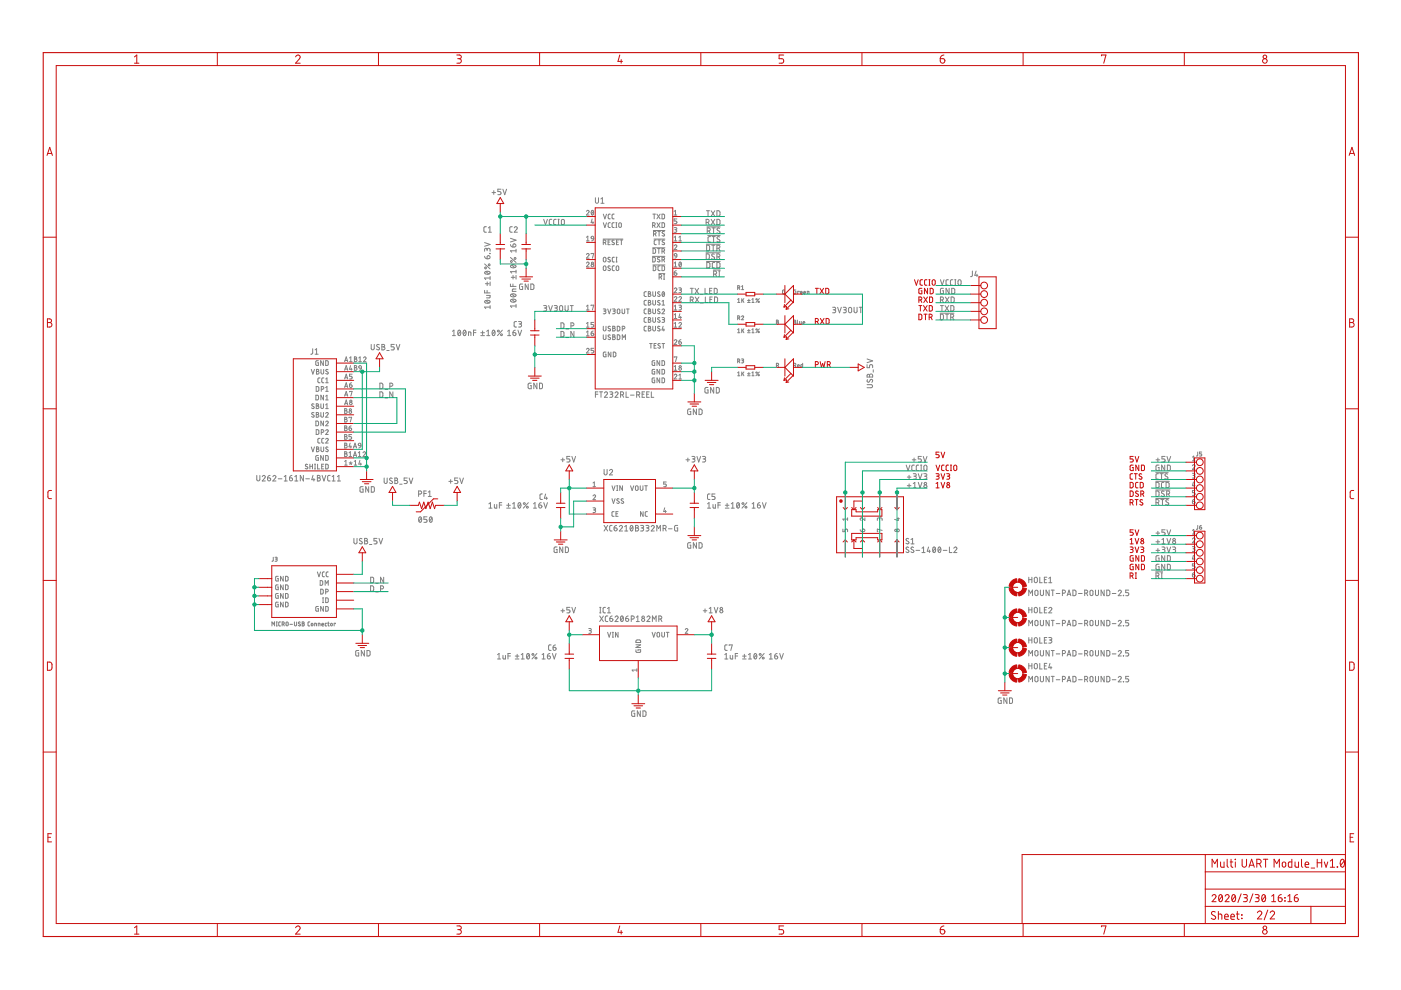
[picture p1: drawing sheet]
<svg xmlns="http://www.w3.org/2000/svg" width="297mm" height="210mm" viewBox="0 0 297 210" stroke-linecap="round" stroke-linejoin="round" font-family="sans-serif">
<g fill="none" stroke="#808080" stroke-width=".21">
<path d="M102.7 54.3l.2 .4 .4 .2M102.7 56l1.2 1M102.7 51.4l1.2 .4-1.2 .4M102.8 57.7a.63 .63 0 0 1 1.1 .2 .65 .65 0 0 1-1.1-.2zM103 57.6l.7 .5M103.1 48.1h-.4l-.1 .2v.8l.5 .1M103.3 53l.1-.3h.4l.1 .6M103.3 53.1l-.1-.4-.2-.1-.2 .2-.1 .5M103.3 59.8v.8M103.3 54.3a.33 .33 0 0 1 .6 .1 .33 .33 0 0 1-.3 .5h-.3zM103.5 48.3l.4-.2v1.1M103.5 49.2h.7"/>
<path d="M103.9 53.7h.1M103.9 58.6v.7M103.9 59.8v.8M103.9 58.9h-1.2l.3 .4M104.3 40.8h.8M104.7 40.4v.8M106.2 40.1h-.6v.5h.4a.34 .34 0 0 1 .2 .3 .34 .34 0 0 1-.2 .4h-.4M106.6 40.1l.4 1.2 .4-1.2M108.2 51.9l.2 .3 .4 .2M108.2 54.6l1.2 1M108.2 50.5l1.2 .4-1.2 .4M108.3 56.3a.68 .68 0 0 1 1.1 .3 .65 .65 0 0 1-.6 .2 .65 .65 0 0 1-.6-.4z"/>
<path d="M108.4 58.8h.8M108.5 56.2l.6 .5M108.6 48.1h-.4l-.1 .2v.8l.5 .1M108.8 58.4v.8M108.8 51.8a.33 .33 0 0 1 .6 .1 .33 .33 0 0 1-.3 .5h-.3zM109 48.3a.32 .32 0 0 1 .5-.2 .32 .32 0 0 1 .1 .5l-.6 .6h.7M109.4 52.9v.6M109.4 57.3v.6M109.4 58.4v.8M109.4 57.6h-1.2l.3 .3M109.4 53.2h-1.2l.3 .3M115.3 46.5l.4 1.2 .4-1.2"/>
<path d="M117 46.5h-.4l-.1 .3v.7l.5 .2M117.9 46.5h-.4l-.1 .3v.7l.5 .2M118.3 47.7h.3M118.3 46.5h.3M118.4 46.5v1.2M119.1 46.6l.3-.1 .2 .2v.8l-.2 .2-.4-.2zM124.3 54a.28 .28 0 0 1 .4-.2 .28 .28 0 0 1 .1 .4l-.5 .5h.6M124.3 55.8a.28 .28 0 0 1 .4-.2 .28 .28 0 0 1 .1 .4l-.5 .6h.6M124.3 44.8a.28 .28 0 0 1 .4-.2 .28 .28 0 0 1 .1 .4l-.5 .6h.6M124.3 51.1h.6M124.3 50.3l.3-.2v1M125.3 53.8l.6-.1-.3 1"/>
<path d="M125.3 50.2l.2-.1h.3l.1 .5h-.5zM125.5 44.7v-.1a.51 .51 0 0 1 .4 .5 .51 .51 0 0 1-.4 .5l-.2-.5zM125.5 46.4l-.2 .8h.6M125.7 47v.4M125.8 44.8l-.4 .6M125.9 50.6l-.1 .3-.4 .2M126.2 41.9v.9l.3 .3 .4-.2v-1M127.4 42.2l.3-.3v1.2M127.4 43.1h.7M127.9 50.7h4.2M127.9 51.4l.5-.1v-.3l-.5-.1v1M127.9 45.4l.3 1 .4-1"/>
<path d="M127.9 47.2l.3 1 .4-1M127.9 54.7l.2-.2 .3 .2 .1 .6-.3 .2-.3-.1zM128 56.4h.2l.3 .2v.5l-.3 .3-.3-.2zM128.2 51.4l.3 .5M128.9 51.3h.4M129.4 54.6h-.4l-.1 .2 .5 .4v.2l-.2 .1-.3-.1M129.4 56.5l-.3-.1-.2 .2 .5 .4v.3l-.2 .1-.3-.2M129.4 50.9h-.5v1h.5M129.4 45.4h-.3l-.2 .2 .1 .7 .4 .1M129.4 47.2l-.3 .1-.2 .2 .1 .6 .4 .1M130.2 51l-.3-.1-.1 .2 .4 .5v.2l-.2 .1-.3-.1M130.2 45.4h-.3l-.1 .2v.7l.4 .1"/>
<path d="M130.2 47.2l-.3 .1-.1 .2v.6l.4 .1M130.3 54.5l-.4 .1-.1 .2v.6l.5 .1M130.3 56.4h-.4l-.1 .2v.7l.5 .1M130.6 48.2h.2M130.6 47.2h.2M130.6 54.5h.2M130.6 55.5h.2M130.7 47.2v1M130.7 51.3h.3M130.7 54.5v1M130.7 56.4h.3l.2 .1v.7l-.2 .2-.3-.2zM131.1 50.9h-.4v1h.4"/>
<path d="M131.3 47.3l.4 .1v.7l-.2 .1-.3-.1zM131.4 50.9h.6M131.7 50.9v1M138.3 54.4h2.7M138.4 47.8h.2M138.4 54.5l.5 .2v.6l-.1 .2h-.4zM138.4 52.5h2.6M138.4 45.4h.6M138.4 56.2h2.6M138.5 52.7h.3l.2 .2v.5l-.2 .3h-.3zM138.5 56.4l.5 .1v.6l-.1 .3h-.4zM138.5 48.9h2.5"/>
<path d="M138.6 49.6l.4-.1 .1-.2-.1-.2h-.4v1M138.6 47.8l.3-.3-.1-.2-.4-.1v1M138.7 50.7h2.3M138.7 47.8l.2 .4M138.7 45.4v1M138.9 49.6l.2 .5M139.1 50.9h-.3l-.1 .2v.7l.4 .1M139.3 47.2l.7 1M139.3 45.4l.7 1M139.4 52.7h.6M139.5 50.9h.5M139.5 49.1h.5"/>
<path d="M139.7 52.7v1M139.7 58h1.3M139.7 58.8l.4-.1 .2-.2-.1-.2-.5-.1v1M139.7 49.1v1M139.7 50.9v1M139.9 54.6h-.4l-.1 .2 .5 .4v.2l-.2 .1-.3-.1M140 56.4h-.4l-.1 .2v.7l.5 .1M140 47.2l-.7 1M140 45.4l-.7 1M140.1 58.8l.2 .4M140.4 56.4l.5 .1v.6l-.2 .3h-.3zM140.4 55.1l.5-.1v-.3l-.5-.2v1"/>
<path d="M140.4 53.3l.5-.1v-.4l-.5-.1v1M140.4 47.2l.5 .2v.6l-.2 .2h-.3zM140.4 45.4l.4 .1v.8l-.4 .1zM140.7 55.1l.2 .4M140.7 53.3l.2 .4M140.7 58.2h.2M140.7 59.2h.2M140.8 58.2v1M140.9 51l-.4-.1-.1 .2 .5 .5v.2l-.2 .1-.3-.1M140.9 49.1h-.4l-.1 .2 .5 .4v.3l-.2 .1-.3-.2M142.9 52.1a.28 .28 0 0 1 .4-.2 .28 .28 0 0 1 .1 .4l-.5 .6h.6M142.9 57.8h.4a.28 .28 0 0 1 .2 .4 .28 .28 0 0 1-.3 .2 .28 .28 0 0 1-.3-.3z"/>
<path d="M142.9 48.3h.5l.1 .2-.1 .2h-.3M142.9 50.3l.3-.2v1M142.9 44.8l.3-.2v1M142.9 55.8l.3-.2v1M142.9 51.1h.6M142.9 56.6h.6M142.9 45.6h.6M143 53.8h.4l.1 .5-.5-.1zM143.2 48.7l.2 .1v.3l-.5 .2M143.4 57.4l-.3 .1-.2 .3M143.5 54.3l-.1 .3-.3 .1M143.5 46.4h-.6v.5h.5l.1 .2-.1 .3h-.5"/>
<path d="M143.9 51.1h.6M143.9 50.3l.3-.2v1M144.1 55.6a.51 .51 0 0 1 .4 .5 .51 .51 0 0 1-.4 .5l-.2-.5zM144.4 55.8l-.4 .5M149.7 53.6h3M149.7 47.2l.6-.2v-.4l-.6-.1v1.2M149.7 53.8h.5l.2 .2v.8l-.2 .2h-.5zM149.8 51.8h2.9M149.8 44.7h.6M149.8 55.4h2.9M149.8 52h.5l.1 .2v.8l-.3 .2h-.3zM149.9 55.6l.4 .1 .2 .1v.7l-.2 .3h-.4z"/>
<path d="M149.9 48.1h2.8M149.9 49h.5l.2-.3-.1-.2-.6-.2v1.2M150.1 50h2.6M150.1 47.2l.3 .5M150.1 44.7v1.1M150.3 49l.3 .5M150.6 50.2h-.4l-.1 .2v.8l.5 .1M150.8 46.5l.8 1.2M150.8 44.7l.8 1.1M150.9 52h.7M151 50.2h.6M151 48.3h.6"/>
<path d="M151.2 52v1.2M151.2 57.3h1.5M151.3 58.1h.5l.1-.2v-.3l-.6-.1v1.2M151.3 48.3v1.2M151.3 50.2v1.1M151.4 53.9l-.4-.1-.1 .3 .5 .4a.32 .32 0 0 1-.1 .5 .32 .32 0 0 1-.4-.2M151.5 55.6l-.3 .1-.2 .2 .1 .8 .4 .1M151.6 46.5l-.8 1.2M151.6 44.7l-.8 1.1M151.7 58.1l.3 .6M152 55.6l.4 .1 .2 .1 .1 .7-.3 .3h-.4zM152 54.5l.6-.1v-.5l-.6-.1v1.2"/>
<path d="M152 52.6l.6-.1v-.4l-.6-.1v1.2M152 46.5h.4l.3 .3v.5l-.3 .3-.4 .1zM152 44.7h.4l.2 .2 .1 .6-.3 .3h-.4zM152.4 58.7h.3M152.4 54.5l.3 .5M152.4 52.6l.3 .6M152.4 57.5h.3M152.5 57.5v1.2M152.6 50.2a.3 .3 0 0 0-.5 0 .3 .3 0 0 0 0 .5l.5 .2a.32 .32 0 0 1-.2 .4 .32 .32 0 0 1-.4-.1M152.6 48.4a.3 .3 0 0 0-.5 0 .3 .3 0 0 0 0 .4l.4 .2a.29 .29 0 0 1 0 .5 .29 .29 0 0 1-.4-.1l-.1-.1M199.4 59.3l.4 1.2 .4-1.2M201.1 59.3h-.4l-.1 .3v.8l.5 .1"/>
<path d="M202 59.3h-.4l-.1 .3 .1 .8 .4 .1M202.4 59.3h.3M202.5 59.3v1.2M203.2 59.4l.3-.1 .3 .3v.6l-.3 .3-.3-.1-.1-.2zM206.2 57.5l-.1 1-.3 .2M206.9 57.5l-.2 .9h.6M207.1 58.1v.6M66 78.3l.3 1 .4-1M66.3 73.9v1l-.4 .2M66.8 74.2l.3-.3v1.2M66.8 75.1h.7M67.1 78.3l.5 .1-.2 .4 .2 .2-.1 .3h-.4z"/>
<path d="M67.1 78.8h.3M67.5 76.5l-.5 .1 .1 .8 .4 .1v-.6h-.2M68.1 78.3v.7l.2 .3 .3-.1v-.9M68.6 76.5v1l-.6-1v1M69 76.5l.6 .1v.6l-.2 .3h-.4zM69.6 78.4l-.4-.1-.1 .2 .5 .5v.2l-.2 .1-.4-.1M73.1 76.7l.3-1 .3 1M73.1 78.5l.3-1 .3 1M73.2 76.4h.4M73.2 78.3h.4M74.1 75.9l.3-.2v1M74.1 76.7h.6"/>
<path d="M74.3 77.5l-.2 .8h.6M74.5 78.1v.4M74.7 79.3h-.6v.5h.4l.2 .2-.2 .3h-.4M75.1 75.7l.5 .1v.2l-.2 .1 .3 .2-.2 .3-.4 .1zM75.1 77.5l.5 .1-.2 .4 .3 .2-.2 .3h-.4zM75.1 78h.3M75.1 76.1h.3M76.1 77.8l.1 .2 .4 .1M76.1 77.8l.3-.3 .2 .2v.4M76.1 75.9l.2-.2v1M76.1 77.8h.1M76.1 76.7h.5"/>
<path d="M76.6 78.1l-.1 .3-.3 .1M77.1 75.9a.27 .27 0 0 1 .3-.2 .27 .27 0 0 1 .1 .4l-.4 .6h.5M78.7 73v.9l.3 .3 .3-.2 .1-1M80.4 73.1l-.4-.1-.1 .3 .4 .4a.32 .32 0 0 1 0 .5 .32 .32 0 0 1-.5-.2M81 73h.4l.2 .2-.3 .3 .3 .3-.2 .3-.4 .1zM81 73.5h.3M82 74.3h.5M83.6 73h-.7v.5h.4a.34 .34 0 0 1 .3 .4 .34 .34 0 0 1-.3 .3h-.4M84 73l.4 1.2 .4-1.2M95.9 70.3l.3-.3v1.2M95.9 71.2h.7M97.2 70.1l.1-.1a.58 .58 0 0 1 .4 .6 .58 .58 0 0 1-.4 .5l-.3-.5z"/>
<path d="M97.6 70.3l-.5 .6M98.3 70.1l.1-.1a.58 .58 0 0 1 .4 .6 .58 .58 0 0 1-.4 .5l-.2-.5zM98.8 70.3l-.6 .6M99.3 71.2v-.8l.5 .1v.7M100.4 70.5h.5M100.9 70h-.5v1.2M101.9 70.5h.8M101.9 71.2h.8M102.3 70.2v.8M102.7 61.6v.5h1.2M102.8 63.8a.65 .65 0 0 1 1.1 .3 .63 .63 0 0 1-.6 .2 .63 .63 0 0 1-.5-.4zM102.9 60.2h.8"/>
<path d="M103 63.7l.7 .5M103.1 62.6h.8l-.1 .5-.7 .1M103.2 71.2h.6M103.2 70.3l.3-.3v1.2M103.3 61.6v.5M103.9 65.1h-1.2l.3 .3M103.9 64.8v.6M104.5 70.1v-.1a.58 .58 0 0 1 .5 .6 .58 .58 0 0 1-.5 .5l-.2-.5zM104.9 70.3l-.5 .6M106.5 70l-1 1.2M107.6 71.2h.7M107.6 70.3l.3-.3v1.2"/>
<path d="M108.2 60.2v.5h1.2M108.3 63.6a.66 .66 0 0 1 1.1 .2 .65 .65 0 0 1-.6 .3 .65 .65 0 0 1-.6-.5zM108.3 62.4a.66 .66 0 0 1 1.1 .3 .65 .65 0 0 1-.6 .3 .65 .65 0 0 1-.6-.5zM108.5 63.5l.6 .5M108.5 62.4l.6 .5M108.8 70.5h.3a.32 .32 0 0 1 .3 .4 .32 .32 0 0 1-.3 .3 .32 .32 0 0 1-.3-.4zM108.8 60.2v.5M109.3 70l-.4 .1-.1 .4M109.4 61.3h-.7l-.1 .2v.3h.8M109.4 64.5v.7M109.4 64.9h-1.2l.3 .3M109.5 68.2h-.4l-.1 .2v.8l.5 .1"/>
<path d="M109.8 70l.4 1.2 .4-1.2M109.9 68.2h.5l.2 .2-.2 .3h-.3M110.3 68.7l.2 .1 .1 .3-.2 .2h-.5M110.8 60.2l-.6 .1v1l.6 .1v-.7h-.2M112 60.2v1.2l-.6-1.2v1.2M112.5 60.2h.5l.2 .2v.8l-.2 .2h-.5zM115.3 64.8h.5l.1 .2-.1 .3h-.4M115.6 65.3l.2 .1 .1 .3-.2 .2-.4 .1M116.3 64.8l.4 1.2 .4-1.2M117.5 64.8h.5l.2 .2-.2 .3h-.4M117.9 65.3l.2 .1v.4l-.6 .2M118.8 64.9l.2-.1 .3 .2v.8l-.3 .2-.2-.1-.2-.3z"/>
<path d="M118.9 68.5h.5l.1 .1 .1 .7-.2 .3h-.5zM118.9 70.3h.5l.1 .2v.7l-.1 .2h-.5zM119.8 64.8v.8l.3 .4 .3-.2 .1-1M120 69.7h.6M120 71.6h.6M120.9 64.8h.6M121.1 69.1l.5-.1v-.4l-.5-.1v1.1M121.2 64.8v1.2M121.7 70.3v1.1l-.7-1.1v1.1M124.3 74.1a.28 .28 0 0 1 .4-.2 .28 .28 0 0 1 .1 .4l-.5 .5h.6M124.3 71.2h.6M124.3 64.9l.3-.2v1"/>
<path d="M124.3 68.6l.3-.2v1M124.3 70.4l.3-.2v1M124.3 65.7h.6M124.3 69.4h.6M125.3 70.6h.4a.28 .28 0 0 1 .2 .3 .28 .28 0 0 1-.3 .3 .28 .28 0 0 1-.3-.3zM125.3 64.8l.6-.1-.3 1M125.8 70.2l-.3 .1-.2 .3M125.9 73.9h-.6v.4h.5l.1 .2-.1 .3h-.5M125.9 68.4h-.6v.4h.5l.1 .2-.1 .3-.5 .1M127.9 65.5h.5l.1 .2-.1 .2-.4 .1M127.9 71v.8l.2 .2 .3-.2 .1-.8M127.9 69.2v.8l.2 .2 .3-.2 .1-.8"/>
<path d="M128.2 66l.2 .1v.3l-.5 .1M128.5 74.7l-.5 .1v.8h.5v-.5h-.2M128.8 65.5l.4 1 .3-1M129.4 71.1l-.2-.1-.3 .2 .5 .5v.2l-.2 .1-.3-.1M129.4 69.3l-.4-.1-.1 .2 .5 .4v.3l-.2 .1-.3-.2M129.5 74.7v.9l-.5-.9v.9M129.9 65.5h.4l.2 .2-.2 .2-.3 .1M129.9 71l.5 .1v.2l-.2 .1 .3 .3-.2 .3h-.4zM129.9 69.2l.5 .1v.2l-.2 .1 .3 .2-.2 .3-.4 .1zM129.9 69.6h.3M129.9 71.4h.3M130 74.7l.6 .1v.6l-.2 .2h-.4z"/>
<path d="M130.2 66l.2 .1v.3l-.5 .1M130.9 71l.5 .2v.5l-.1 .3h-.4zM130.9 69.2l.5 .1v.6l-.1 .2-.4 .1zM130.9 65.7l.2-.2 .3 .2-.1 .8-.4-.1zM131.9 65.5v.9l.2 .1 .3-.1v-.9M131.9 69.7l.5-.1v-.3l-.5-.1v1M131.9 72v-1l.4 .6 .3-.6v1M132.8 65.5h.6M133.1 65.5v1M137 61.8l-.3 .1-.1 .2v.6l.4 .2M137 63.7h-.3l-.1 .2v.7l.4 .1M137 65.5h-.3l-.1 .2v.7l.4 .1"/>
<path d="M137 67.3l-.3 .1-.1 .2v.6l.4 .1M137 69.2h-.3l-.1 .2v.7l.4 .1M137.5 61.8l.4 .2v.2l-.2 .1 .3 .3-.3 .3h-.2zM137.5 63.7l.4 .1-.2 .3 .3 .2-.2 .4h-.3zM137.5 65.5l.4 .1v.2l-.2 .2 .3 .3-.3 .2h-.2zM137.5 67.3l.4 .2v.2l-.2 .1 .3 .2-.2 .3h-.3zM137.5 69.2l.4 .1v.2l-.2 .1 .3 .2-.2 .3-.3 .1zM137.5 64.1h.2M137.5 66h.2M137.5 62.3h.2M137.5 67.8h.2M137.5 69.6h.2"/>
<path d="M137.7 72.8h.6M138 72.8v1M138.4 61.8v.8l.2 .2 .4-.1v-.9M138.4 63.7v.7l.2 .3 .4-.2v-.8M138.4 65.5v.7l.2 .3 .4-.1v-.9M138.4 67.3v.8l.2 .2 .4-.1v-.9M138.4 69.2v.7l.2 .3 .4-.2v-.8M138.7 73.3h.3M138.8 76.5l-.5 .1 .1 .8 .4 .1v-.6h-.2M138.8 78.3l-.5 .1 .1 .9h.4v-.5h-.2M139.1 72.8h-.4v1h.4M139.9 76.5v1l-.6-1v1"/>
<path d="M139.9 78.3v1l-.6-1v1M139.9 61.9l-.2-.1-.3 .3 .5 .4v.2l-.2 .2-.3-.2M139.9 63.8l-.3-.1-.2 .2 .5 .4v.3l-.2 .1-.3-.1M139.9 65.6l-.3-.1-.2 .2 .5 .5v.2l-.2 .1-.3-.1M139.9 67.4l-.2-.1-.3 .3 .5 .4v.2l-.2 .1-.3-.1M139.9 69.3l-.3-.1-.2 .2 .5 .4v.3l-.2 .1-.3-.2M140 72.9h-.4l-.1 .1 .5 .5v.2l-.2 .1-.3-.1M140.4 65.7a.27 .27 0 0 1 .3-.2 .27 .27 0 0 1 .1 .5l-.4 .5h.5M140.4 67.3l.5 .2-.1 .3h-.3M140.4 76.5l.5 .1v.6l-.2 .3h-.3zM140.4 78.3l.5 .2v.5l-.2 .3h-.3zM140.4 64.7h.5"/>
<path d="M140.4 63.9l.2-.2v1M140.4 72.8h.5M140.5 61.9a.51 .51 0 0 1 .4 .5 .51 .51 0 0 1-.4 .4l-.1-.4zM140.6 69.2l-.2 .8h.5M140.6 67.8l.3 .1v.3l-.5 .1M140.6 72.8v1M140.7 69.7v.5M140.9 62.1l-.5 .5M142.9 61.3a.28 .28 0 0 1 .4-.2 .28 .28 0 0 1 .1 .4l-.5 .6h.6M142.9 63.1a.28 .28 0 0 1 .4-.2 .28 .28 0 0 1 .1 .4l-.5 .6h.6M142.9 79.6a.28 .28 0 0 1 .4-.3 .28 .28 0 0 1 .1 .5l-.5 .5h.6M142.9 72.2l.1-.1a.27 .27 0 0 1 .4 0 .27 .27 0 0 1 0 .4l-.5 .5h.6"/>
<path d="M142.9 64.9l.3-.2v1M142.9 66.8l.3-.3v1M142.9 68.6l.3-.2v1M142.9 77.7l.3-.2v1M142.9 75.8v-.1h.6l-.3 1M142.9 65.7h.6M142.9 67.5h.6M142.9 69.4h.6M142.9 78.5h.6M143.9 61l.6 .2-.1 .3h-.4M143.9 63.1a.27 .27 0 0 1 .4-.2 .27 .27 0 0 1 .1 .4l-.5 .6h.6M143.9 64.7l.6 .1-.1 .3-.4 .1"/>
<path d="M143.9 68.6a.27 .27 0 0 1 .4-.2 .27 .27 0 0 1 .1 .4l-.5 .6h.6M143.9 72.5h.4a.28 .28 0 0 1 .2 .3 .28 .28 0 0 1-.3 .2 .28 .28 0 0 1-.3-.3zM143.9 79.6l.3-.3v1M144.1 66.5l-.2 .8h.6M144.2 61.5l.3 .3-.2 .2-.4 .1M144.2 65.2l.3 .3-.2 .2h-.4M144.3 67.1v.4M144.4 72l-.3 .2-.2 .3M146.3 63.6l.6-.1v-.4l-.6-.1v1.1M146.3 61.1h.7M146.7 61.1v1.2M146.7 63.6l.3 .5"/>
<path d="M147.3 61.1l.8 1.2M147.4 63l.8 1.1M148.1 61.1l-.8 1.2M148.2 63l-.8 1.1M148.5 62.4h.5M148.5 64.3h.6M149.5 61.1v1.2h.5M149.5 63v1.1h.6M150.5 61.7h.3M150.5 63.5h.4M151 61.1h-.5v1.2h.5M151 63h-.5v1.1h.5"/>
<path d="M151.4 61.1l.5 .1 .1 .1v.8l-.1 .2h-.5zM151.5 63h.4l.2 .2v.6l-.2 .3h-.4zM156.4 61h.3l.1-.3-.4-.1v.8M156.4 67.4h.3l.1-.3-.4-.1v.8M156.4 76.6l.4-.1-.1-.4h-.3v.8M156.4 63.5l.2-.2v.8M156.4 69.9l.2-.2v.8M156.4 79l.2-.1v.8M156.4 64.1h.5M156.4 70.5h.5M156.4 79.7h.5M156.7 61l.2 .4"/>
<path d="M156.7 67.4l.2 .4M156.7 76.6l.2 .3M157.2 67.2l.2-.2 .2 .1-.4 .7h.5M157.2 76.1l.4 .1v.3h-.3M157.2 61.4h.5M157.2 60.7l.2-.1v.8M157.3 63.3v.8M157.3 69.7v.8M157.3 78.9v.8M157.4 76.5l.2 .1v.2l-.4 .1M157.5 63.6l.2 .5M157.5 70l.2 .5"/>
<path d="M157.5 79.2l.2 .5M157.7 63.3l-.4 .5M157.7 69.7l-.4 .5M157.7 78.9l-.4 .5M158.5 64.1h.5M158.5 63.7h.5M158.5 70.5h.5M158.5 70.1h.5M158.5 79.7h.5M158.5 79.2h.5M158.8 63.4v.6M158.8 69.8v.6"/>
<path d="M158.8 79v.5M159.4 64.1h.5M159.4 63.5l.2-.2v.8M159.4 69.9l.2-.2v.8M159.4 79l.2-.1v.8M159.4 70.5h.5M159.4 79.7h.5M161 63.3l-.7 .8M161 69.7l-.7 .8M161 78.9l-.7 .8M164.6 67.9l.4 .1-.2 .3 .3 .1-.1 .3h-.4zM164.6 77.5l.5-.1-.1-.4h-.4v.9"/>
<path d="M164.6 68.3h.2M164.9 77.5l.2 .4M166.4 61.5l-.5 .1 .1 .7h.4v-.5h-.2M168.3 67.9l.4 .1-.2 .3 .2 .1-.1 .3h-.3zM168.3 77.5l.3-.1 .1-.3-.4-.1v.9M168.3 68.3h.2M168.6 77.5l.1 .4M168.7 61.5l-.4 .1 .1 .7h.3v-.5h-.1M169.1 67.9v.7l.1 .1M169.1 77.6h.4l-.1-.3-.3 .1v.3l.4 .2M169.4 61.8h-.3v.5M169.5 68.2l.2 .5h.2v-.5"/>
<path d="M169.7 62h.4l-.1-.2h-.3v.4l.4 .1M170.2 77v.9h-.3l-.1-.5 .4-.1M170.3 68.4h.3l-.1-.2-.2 .1v.3l.3 .1M170.4 62h.4l-.1-.2h-.3v.4l.4 .1M171.2 62.3v-.5h.3v.5M176.5 65.2h.5l.2 .2-.2 .3h-.3M176.9 65.7l.3 .2-.1 .3-.6 .1M177.6 65.2l.4 1.1 .4-1.1M178.8 65.2h.5l.1 .2-.1 .3h-.4M179.1 65.7l.3 .2v.3l-.6 .1M179.9 65.3l.3-.1 .3 .1 .1 .7-.3 .3-.4-.2zM181.1 65.2v.9l.2 .2 .4-.2v-.9"/>
<path d="M182.2 65.2h.6M182.5 65.2v1.1M183.8 77.3v.7h.6v-.4a.34 .34 0 0 1 .3-.3 .34 .34 0 0 1 .3 .3v.4M183.8 76.1l1.2 .4-1.2 .4M183.9 79.5l.2-.1 .3 .2 .1-.2 .3-.1 .2 .2v.4h-1.2zM184.4 79.6v.3M185.1 78.4v.5M199.3 66.4h3M199.4 66.6h.4l.2 .2v.8l-.3 .2h-.3zM199.4 63.6h.5l.1-.2v-.3l-.6-.1v1.1M199.4 64.8h.6M199.7 64.8v1.2"/>
<path d="M199.8 63.6l.2 .5M200 61.1l-.6 .2 .1 .9 .5 .1v-.6h-.2M200.4 64.8l.7 1.2M200.4 63l.8 1.1M200.5 66.6h.6M200.8 66.6v1.2M201.1 64.8l-.7 1.2M201.2 63l-.8 1.1M201.2 61.1v1.2l-.6-1.2v1.2M201.6 67.3l.5-.2v-.4l-.5-.1v1.2M201.6 64.8h.4l.2 .2v.8l-.2 .1-.4 .1zM201.7 63h.4l.2 .2v.7l-.2 .2h-.4z"/>
<path d="M201.8 61.1l.4 .1 .2 .2v.6l-.2 .3h-.4zM202 67.3l.2 .5M202.4 60.5h.3M65.2 98.5l-.3-.1-.2 .2 .5 .5v.2l-.2 .1-.3-.1M65.7 98.4v1M65.7 98.9h.6M66 94.8l.3 1 .4-1M66.3 98.4v1M66.6 85.7l-.3-.1-.2 .3 .5 .4v.2l-.2 .1-.3-.1M66.6 87.5h-.4l-.1 .2 .5 .4v.2l-.2 .2-.3-.2M66.7 99.4h.2M66.7 98.4h.2"/>
<path d="M66.8 98.4v1M67 83.8l.5 .2v.5l-.1 .3h-.4zM67 89.3l.5 .2v.5l-.1 .3h-.4zM67 82h.4l.2 .1v.6l-.2 .3h-.4zM67 91.1l.6 .2v.5l-.2 .3h-.4zM67.1 85.6l.4 .1v.3l-.2 .1 .3 .2-.1 .3h-.4zM67.1 87.5l.4 .1-.2 .3 .3 .2-.1 .3-.4 .1zM67.1 87.9h.2M67.1 86.1h.2M67.1 94.8l.5 .1v.2l-.2 .1 .2 .2-.1 .3-.4 .1zM67.1 95.2h.3M67.3 98.4v1h.5"/>
<path d="M67.5 96.6l-.5 .1 .1 .9h.4v-.6h-.2M67.8 80.1l-.3 .1-.1 .2v.6l.4 .2M67.8 92.9l-.3 .1-.1 .2v.6l.4 .1M68 85.6l.1 .9 .1 .1 .4-.1v-.9M68 87.5l.1 .8 .1 .2 .4-.2v-.8M68.1 94.8v.7l.2 .3 .3-.2v-.8M68.1 82.5l.5-.1v-.3l-.5-.1v1M68.1 91.7l.5-.1v-.4l-.5-.1v1M68.2 98.9h.3M68.6 96.6v1l-.6-1v1M68.6 83.8v1l-.6-1v1M68.6 89.3v1l-.6-1v1"/>
<path d="M68.6 98.4h-.4v1h.4M68.7 80.1l-.4 .1-.1 .2 .1 .6 .4 .2M68.7 92.9l-.4 .1-.1 .2 .1 .6 .4 .1M69 87.7l.4-.2 .2 .1-.6 .9h.6M69 89.5a.27 .27 0 0 1 .4-.2 .27 .27 0 0 1 .1 .4l-.5 .6h.6M69 91.3l.4-.2 .2 .2-.6 .8h.6M69 93.2a.27 .27 0 0 1 .4-.2 .27 .27 0 0 1 .1 .4l-.5 .5h.6M69 96.6h.4l.2 .2v.5l-.2 .3h-.4zM69 98.4l.6 .2v.5l-.2 .3h-.4zM69 81.2h.6M69 80.4l.3-.3v1.1M69 82.2l.3-.2v1"/>
<path d="M69 84l.3-.2v1M69 85.9l.3-.3v1M69 83h.6M69 84.8h.6M69 86.6h.6M69.6 94.8h-.4l-.1 .2 .5 .4v.3l-.2 .1-.4-.2M73.1 86.7l.4 .1-.2 .3 .3 .2-.1 .3-.4 .1zM73.1 88.5l.4 .1v.2l-.2 .1 .3 .2-.1 .4h-.4zM73.1 90.3l.4 .1v.2l-.2 .1 .3 .3-.1 .3h-.4zM73.1 92.1l.4 .1-.2 .4 .3 .2-.1 .3h-.4zM73.1 94l.4 .1v.2l-.2 .1 .3 .2-.1 .3-.4 .1zM73.1 95.8l.4 .1v.2l-.2 .1 .3 .3-.1 .3h-.4z"/>
<path d="M73.1 80.3l.3-1 .3 1M73.1 82.2l.3-1 .3 1M73.1 84l.3-1 .3 1M73.1 85.8l.3-1 .3 1M73.1 87.1h.2M73.1 88.9h.2M73.1 90.7h.2M73.1 92.6h.2M73.1 94.4h.2M73.1 96.2h.2M73.1 97.8l.2-.2v1M73.1 98.6h.5"/>
<path d="M73.2 80.1h.4M73.2 81.9h.4M73.2 83.7h.4M73.2 85.6h.4M74 90.7h.3a.28 .28 0 0 1 .3 .3 .28 .28 0 0 1-.3 .3 .28 .28 0 0 1-.3-.3zM74 96.8h.5M74 88.6l.5-.1-.2 1M74 96l.3-.2v1M74 98.1l.4 .1M74.1 81.6h.3a.28 .28 0 0 1 .3 .3 .28 .28 0 0 1-.3 .3 .28 .28 0 0 1-.3-.3zM74.1 83.1l.6-.1-.3 1M74.2 94l-.2 .7h.5"/>
<path d="M74.4 97.9v.3M74.4 98.2l.1 .3M74.4 98.2l-.2 .3M74.4 94.5v.5M74.4 90.3l-.3 .1-.1 .3M74.5 81.2l-.3 .1-.1 .3M74.5 92.1h-.5v.5h.4l.1 .2-.1 .3h-.4M74.7 98.1l-.3 .1M74.9 95l.4-1 .3 1M74.9 96.8l.4-1 .3 1M75 94.7h.5M75 96.5h.5"/>
<path d="M75.1 98.6h.5M75.1 97.8l.3-.2v1M76 96.8h.5M76 96l.2-.2v1M76 94.1l.2-.1h.2l.1 .5h-.4zM76.3 97.6l-.2 .8h.5M76.5 98.2v.4M76.5 94.5l-.1 .3-.3 .2M77 96a.27 .27 0 0 1 .3-.2 .27 .27 0 0 1 .1 .4l-.4 .6h.5M80.5 81.2l.5 .1 .2 .1v.8l-.3 .2h-.4zM80.5 83.1h.5l.2 .2v.6l-.2 .3h-.5zM81.6 82.5h.6"/>
<path d="M81.6 84.4h.6M82.7 81.9l.5-.1v-.4l-.5-.2v1.2M83.3 83.1v1.1l-.7-1.1v1.1M112.6 81.2l-.6 .2v.7l.1 .3h.5v-.6h-.2M113.8 81.2v1.2l-.6-1.2v1.2M114.4 81.2l.4 .1 .2 .1v.8l-.3 .2h-.3zM118.9 97.5h.8M119.3 97.1v.8M120.8 96.8h-.6v.5h.4a.34 .34 0 0 1 .2 .3 .34 .34 0 0 1-.2 .4h-.4M121.2 96.8l.4 1.2 .4-1.2M126.2 83.6h.6M126.8 83.1h-.6v1.1"/>
<path d="M127.1 83.1h.7M127.4 83.1v1.1M128.1 99.5v1l.2 .2 .4-.2v-1M128.1 83.3a.32 .32 0 0 1 .5-.2 .32 .32 0 0 1 .1 .5l-.6 .6h.7M129.2 99.8a.33 .33 0 0 1 .5-.3 .33 .33 0 0 1 .1 .6l-.6 .6h.7M129.3 83.1h.5l.1 .2v.2l-.5 .1M129.6 83.6l.3 .1v.3l-.1 .2h-.5M130.4 83.3a.32 .32 0 0 1 .5-.2 .32 .32 0 0 1 .1 .5l-.6 .6h.6M131.6 83.7l.5-.1v-.4l-.5-.1v1.1M132 83.7l.2 .5M132.7 83.1v1.1h.5M133.7 83.8h.8"/>
<path d="M135 83.7l.6-.1v-.4l-.6-.1v1.1M135.4 83.7l.2 .5M136.1 83.6h.4M136.7 83.1h-.6v1.1h.6M137.1 83.6h.4M137.6 83.1h-.5v1.1h.5M138.1 83.1v1.1h.5M138.8 80.1l-.5 .1 .1 .9 .4 .1v-.6h-.2M139.9 80.1v1.1l-.6-1.1v1.1M140.4 80.1l.5 .2v.6l-.2 .2-.3 .1zM143.9 80.3h.6M145.4 97.5h.8"/>
<path d="M145.8 97.1v.8M146.5 86.7l-.7 .2v.7l.2 .3h.5v-.7h-.2M146.7 96.8h.5l.1 .2-.1 .3h-.4M147 97.3l.3 .1v.3l-.1 .2-.5 .1M147.7 86.7v1.2l-.7-1.2v1.2M147.8 96.8l.3 1.2 .4-1.2M148.2 86.7l.6 .2 .1 .7-.2 .3h-.5zM148.9 96.8h.5l.2 .2-.1 .3h-.4M149.3 97.3l.3 .3-.1 .2-.6 .2M150.1 82.1l-.6 .2v.8l.1 .2h.5v-.6h-.2M151.3 82.1v1.2l-.6-1.2v1.2M151.9 82.1l.6 .3v.7l-.2 .2h-.4z"/>
<path d="M183.8 81.6h1l.2 .2-.2 .4h-1M183.9 80.5v.4l.2 .1 .4-.4a.32 .32 0 0 1 .5 0 .32 .32 0 0 1-.2 .5M192.1 98.6l.4 1.2 .4-1.2M193.4 97.5h.8M193.8 97.1v.8M193.8 98.6h-.3l-.2 .3v.7l.5 .2M194.8 98.6h-.4l-.1 .3v.8l.5 .1M195.2 98.6h.2M195.2 99.8h.2M195.3 98.6v1.2M195.3 96.8h-.6v.5h.4a.33 .33 0 0 1 .3 .3 .33 .33 0 0 1-.3 .4h-.4M195.7 96.8l.4 1.2 .4-1.2"/>
<path d="M196 98.7l.3-.1 .2 .3v.6l-.2 .3-.3-.1-.1-.2zM245.1 97.5h.8M245.5 97.1v.8M245.7 98.6l-.6 .1 .1 1 .5 .1v-.7h-.1M247 98.6v1.2l-.7-1.2v1.2M247 96.8h-.6v.5h.3a.33 .33 0 0 1 .3 .3 .33 .33 0 0 1-.3 .4h-.3M247.4 96.8l.4 1.2 .4-1.2M247.5 98.6h.4l.2 .2v.8l-.2 .2h-.4zM252.8 98.8a.27 .27 0 0 1 .4-.3 .27 .27 0 0 1 .1 .5l-.5 .5h.6M252.8 96.9l.3-.2v1M252.8 97.7h.6M253.9 95.8v.8l-.2 .1"/>
<path d="M254.8 95.8h-.5v.4h.4l.1 .2-.1 .3h-.4M54.4 100.8l.1 1 .2 .2 .4-.2v-1M55.6 101.1a.32 .32 0 0 1 .5-.3 .32 .32 0 0 1 .1 .5l-.6 .7h.7M56.7 101.3h.4a.32 .32 0 0 1 .3 .4 .32 .32 0 0 1-.4 .3 .32 .32 0 0 1-.3-.4zM57.3 100.8l-.4 .2-.2 .3M57.8 101.1a.32 .32 0 0 1 .5-.3 .32 .32 0 0 1 .1 .5l-.6 .7h.7M57.9 118.2v.7l-.2 .1M58.3 118.2l.5 .1-.2 .2M58.4 118.5h.2M58.5 118.5l.3 .1v.3l-.5 .1M59 101.5h.8M60.3 102h.6"/>
<path d="M60.3 101.1l.3-.3v1.2M61.4 101.3h.4a.32 .32 0 0 1 .2 .4 .32 .32 0 0 1-.3 .3 .32 .32 0 0 1-.3-.4zM61.9 100.8l-.4 .2-.1 .3M62.5 102h.7M62.5 101.1l.3-.3v1.2M64.3 100.8v1.2l-.6-1.2v1.2M64.8 101.5h.8M66.4 100.8l-.3 .9h.7M66.5 101.5v.5M67.3 100.8l.5 .1 .1 .2-.3 .2 .3 .3-.1 .3-.5 .1zM67.3 101.3h.3M68.3 100.8l.4 1.2 .4-1.2"/>
<path d="M70 100.8h-.4l-.1 .3v.7l.5 .2M70.4 102h.7M70.4 101.1l.3-.3v1.2M71.5 102h.7M71.5 101.1l.4-.3v1.2M75 114.2v.8l.3 .3 .4-.2v-.9M76.8 114.3l-.4-.1-.2 .2 .6 .5a.33 .33 0 0 1-.2 .4 .33 .33 0 0 1-.4-.1M77 103.2l-.6 .1-.1 .8 .2 .2 .5 .1v-.7h-.2M77.3 114.2h.4l.2 .2-.3 .3 .4 .2-.2 .4h-.5zM77.3 114.7h.3M78.2 103.2v1.2l-.7-1.2v1.2M78.3 115.4h.5"/>
<path d="M78.7 103.2h.5l.2 .2v.8l-.2 .1-.5 .1zM79.9 114.2h-.6v.5h.4a.32 .32 0 0 1 .2 .3 .32 .32 0 0 1-.2 .3h-.4M80.3 114.2l.4 1.1 .4-1.1M81.4 101.3l.1 1 .2 .2 .4-.2v-1M83.2 101.5l-.4-.1-.2 .2 .5 .4a.29 .29 0 0 1 0 .5 .29 .29 0 0 1-.4-.1h-.1M83.7 101.3l.5 .2v.3l-.2 .1 .3 .2-.1 .4h-.5zM83.7 101.9h.3M84.7 102.7h.6M86.3 101.3h-.6v.6h.4a.33 .33 0 0 1 .2 .3 .33 .33 0 0 1-.2 .3h-.4M86.7 101.3l.4 1.2 .4-1.2M88.8 104.8l.5-.2v-.4l-.5-.1v1.2M88.9 109.7l.1-.1a.58 .58 0 0 1 .4 .6 .58 .58 0 0 1-.4 .5l-.2-.5z"/>
<path d="M89.3 109.8l-.5 .7M89.9 104.6h.5M90.4 104.1h-.5v1.2M90.5 109.6h-.6v.5h.4a.32 .32 0 0 1 .2 .3 .32 .32 0 0 1-.2 .3h-.4M90.8 105.3h.7M90.8 104.4l.3-.3v1.2M91.2 109.7v-.1a.58 .58 0 0 1 .5 .6 .58 .58 0 0 1-.5 .5l-.2-.5zM91.6 109.8l-.5 .7M95.2 102.1h.7M95.5 101.7v.8M97.1 101.3h-.7v.6h.4a.34 .34 0 0 1 .3 .3 .34 .34 0 0 1-.3 .3h-.4M97.5 101.3l.4 1.2 .4-1.2"/>
<path d="M103.7 106.8l.3-.2v1.1M103.7 107.7h.6M104.8 107v.5l.2 .2h.3v-.7M105.9 107.1h.5M106.4 106.6h-.5v1.1M107.4 107.7h.8M107.4 107.1h.8M107.8 106.7v.8M108.7 107.7h.6M108.7 106.8l.3-.2v1.1M110 106.6a.58 .58 0 0 1 .5 .6 .58 .58 0 0 1-.5 .5l-.2-.6zM110.4 106.8l-.5 .7"/>
<path d="M112 106.6l-1 1.1M113.1 107.7h.6M113.1 106.8l.3-.2v1.1M114.2 107.1h.4a.32 .32 0 0 1 .3 .3 .32 .32 0 0 1-.4 .3 .32 .32 0 0 1-.3-.3zM114.7 106.6l-.3 .1-.2 .4M115 104.7l-.4 .1-.1 .2 .1 .8 .4 .1M115.3 106.6l.4 1.1 .4-1.1M115.7 104.7l-.3 .9h.7M115.9 105.4v.5M118.1 116l-.6 .1v.9l.1 .1 .5 .1v-.7h-.2M119.3 116v1.2l-.6-1.2v1.2M119.9 116l.6 .2v.6l-.2 .3-.4 .1z"/>
<path d="M125.7 105.2a.27 .27 0 0 1 .4-.3 .27 .27 0 0 1 .1 .5l-.5 .5h.6M125.7 107.7l.6 .1-.1 .3h-.4M125.7 103.2h.6M125.7 102.4l.3-.2v1M126 108.1l.3 .4-.2 .1-.4 .1M128.1 111.4l.7 1.2M128.8 111.4l-.7 1.2M129.8 103l.3 1 .3-1M129.8 105.7l.3 1 .3-1M129.8 111.4h-.4l-.1 .3v.8l.5 .1M130.2 111.9h.4a.32 .32 0 0 1 .2 .4 .32 .32 0 0 1-.3 .3 .32 .32 0 0 1-.3-.4zM130.2 108.5h-.3l-.1 .2v.7l.4 .1"/>
<path d="M130.6 108.9h.3M130.7 111.4l-.4 .2-.1 .3M130.7 104h.3M130.7 103h.3M130.9 103v1M131 108.5h-.4v1h.4M131.3 105.8l-.3-.1-.2 .3 .5 .4v.2l-.2 .1-.4-.1M131.3 111.7a.32 .32 0 0 1 .5-.3 .32 .32 0 0 1 .1 .5l-.6 .7h.7M132 103v1l-.6-1v1M132.2 105.8l-.3-.1-.2 .3 .5 .4v.2l-.2 .1-.3-.1M132.4 112.6h.7M132.4 111.7l.4-.3v1.2"/>
<path d="M133.7 103l.3 1 .4-1M133.7 111.5l.1-.1a.6 .6 0 0 1 .4 .6 .6 .6 0 0 1-.4 .6l-.2-.6zM134.2 111.7l-.6 .6M134.7 111.4h.4l.2 .2-.2 .3 .3 .3-.2 .3-.5 .1zM134.7 103.1l.2-.1 .4 .1v.6l-.2 .3-.4-.2zM134.7 111.9h.4M135.7 103v.7l.3 .3 .3-.2v-.8M135.8 111.4h.4l.3 .2-.2 .3h-.3M136.1 111.9l.3 .2 .1 .2-.2 .2-.5 .1M136.4 108.5v1l-.6-1v1M136.7 103h.6M136.9 111.4h.4l.3 .2-.1 .3h-.4"/>
<path d="M137 103v1M137.3 111.9l.2 .2 .1 .2-.2 .2-.5 .1M137.3 108.5h-.4l-.1 .2v.7l.5 .1M138.1 111.7a.32 .32 0 0 1 .4-.3 .32 .32 0 0 1 .1 .5l-.5 .7h.6M139.3 112.6v-1.2l.3 .7 .4-.7v1.2M140.6 112.1l.6-.2v-.4l-.6-.1v1.2M140.9 107.7l-.2 .8h.6M141 112.1l.2 .5M141.1 108.2v.5M141.3 102.2h-.6v.4l.5 .1 .1 .1-.1 .4h-.5M141.7 112.1h.8M143.7 111.4l-.6 .1-.1 .8 .2 .3h.5v-.7h-.2"/>
<path d="M146.5 115.1l-.7 .1v.8l.2 .2h.5v-.6h-.2M147.7 115.1v1.1l-.7-1.1v1.1M148.2 115.1h.5l.1 .2 .1 .6-.2 .3h-.5zM150 107.7h.7M150 106.8l.3-.2v1.1M150.5 104.7l-.4 .1-.1 .2v.7l.5 .2M151.2 107v.5l.2 .2h.3v-.7M151.6 104.7h-.6v.6h.3a.32 .32 0 0 1 .3 .3 .32 .32 0 0 1-.3 .3h-.3M152.2 107.1h.5M152.7 106.6h-.5v1.1M153.8 107.7h.8M153.8 107.1h.8"/>
<path d="M154.2 106.7v.8M155 107.7h.7M155 106.8l.4-.2v1.1M156.3 106.6h.2a.64 .64 0 0 1 .3 .6 .64 .64 0 0 1-.4 .5l-.2-.6zM156.7 106.8l-.5 .7M158.3 106.6l-1 1.1M159.5 107.7h.6M159.5 106.8l.3-.2v1.1M160.6 107.1h.4a.32 .32 0 0 1 .2 .3 .32 .32 0 0 1-.3 .3 .32 .32 0 0 1-.3-.3zM161.1 106.6l-.4 .1-.1 .4M161.6 106.6l.4 1.1 .4-1.1M178.7 112.2v.5h.5v-.4l.2-.1 .3 .1v.4"/>
<path d="M179.7 110.1h-1l.2 .2M179.7 109.8v.5M182.4 112.3l.1 .3 .3 .1M182.8 112.3a.28 .28 0 0 1 .5 0 .28 .28 0 0 1-.2 .4h-.3zM183.4 109.8v.5l-.6-.4a.27 .27 0 0 0-.4 0 .27 .27 0 0 0 .2 .4M186.5 110.1l.3-.3 .2 .1v.4M186.5 110.2l-.1-.3-.3-.1-.1 .5M187 112.5l-1-.3v.5h.1M190.2 110h.5M190.5 109.8v.5l-.8-.2M192.4 103h.7M192.4 101.2h.7"/>
<path d="M192.7 116.1l-.3-.1-.3 .1v.3l.5 .3a.29 .29 0 0 1 0 .4 .29 .29 0 0 1-.4 0l-.1-.1M192.7 114.3l-.3-.1-.3 .1v.3l.5 .2a.32 .32 0 0 1-.1 .5 .32 .32 0 0 1-.4-.1M192.7 100.8v.7M192.7 102.6v.8M193.1 115.3h.7M193.1 114.4l.4-.2v1.1M193.6 100.4l.5 .1 .2 .1-.2 .3-.3 .1M193.6 103.4h.7M193.6 102.5l.4-.2v1.1M193.7 116.1l-.4-.1-.2 .2 .5 .5a.29 .29 0 0 1 .1 .4 .29 .29 0 0 1-.5 0l-.1-.1M194 101l.3 .2-.1 .3-.6 .1M194.2 116.7h.8"/>
<path d="M194.7 100.4l.4 1.2 .4-1.2M194.7 102.3l.4 1.1 .4-1.1M195.5 117.2h.6M195.5 116.2l.3-.2v1.2M195.9 100.4l.5 .1 .1 .1-.1 .3-.4 .1M196.2 101l.2 .1 .1 .3-.2 .2h-.4M196.9 116l-.3 .9h.7M197.1 116.6v.6M197.9 116.1l.1-.1a.6 .6 0 0 1 .4 .6 .6 .6 0 0 1-.4 .5l-.3-.5zM198.3 116.2l-.5 .7M199 116.1l.1-.1a.6 .6 0 0 1 .4 .6 .6 .6 0 0 1-.4 .5l-.2-.5zM199.4 116.2l-.5 .7"/>
<path d="M200 116.7h.8M201.3 116v1.2h.5M202.2 116.2a.32 .32 0 0 1 .5-.2 .32 .32 0 0 1 .1 .5l-.6 .7h.7M245 100.2h2.7M245 102h2.9M245 103.9h3.1M245 105.7h2.9M245.1 102.3h.4l.2 .2v.6l-.2 .3h-.4zM245.1 104.1h.4l.2 .2v.8l-.2 .1-.4 .1zM245.1 106.6h.5l.1-.3v-.3l-.6-.1v1.2M245.1 116.7h.8M245.1 114.9h.8"/>
<path d="M245.1 113h.8M245.5 112.6v.8M245.5 114.5v.8M245.5 116.3v.8M245.5 106.6l.2 .5M245.6 100.4l-.4 .1-.1 .2v.8l.5 .1M245.7 117.8l-.6 .1v.8l.2 .3h.4v-.7h-.1M245.7 119.6l-.6 .2v.7l.2 .3h.4v-.6h-.1M246 100.4h.6M246.1 105.9h.7M246.3 100.4v1.2M246.4 116h.5l.1 .2-.1 .3h-.4"/>
<path d="M246.4 115.3h.6M246.4 114.4l.3-.2v1.1M246.5 105.9v1.2M246.7 116.5l.2 .1 .1 .3-.2 .2-.4 .1M246.8 102.3h-.4l-.1 .2v.9h.5M246.8 104.2l-.4-.1-.1 .3 .4 .4a.32 .32 0 0 1 0 .5 .32 .32 0 0 1-.5-.2M247 117.8v1.2l-.7-1.2v1.2M247 119.6v1.2l-.7-1.2v1.2M247 112.3h-.6v.5h.3a.33 .33 0 0 1 .3 .4 .33 .33 0 0 1-.3 .3h-.3M247.2 102.3h.5l.2 .2v.7l-.2 .2h-.5zM247.4 104.8l.5-.2 .1-.2-.2-.3h-.4v1.2M247.4 116l.4 1.2 .4-1.2"/>
<path d="M247.4 114.2l.4 1.1 .4-1.1M247.4 112.3l.4 1.2 .4-1.2M247.5 117.8h.4l.2 .2v.8l-.2 .2h-.4zM247.5 119.6l.4 .1 .2 .1v.8l-.2 .2h-.4zM247.5 100.5a.28 .28 0 0 0-.4 0 .28 .28 0 0 0 0 .4l.4 .2a.3 .3 0 0 1 0 .5 .3 .3 0 0 1-.4-.1h-.1M247.7 106l-.4-.1-.1 .3 .5 .4a.32 .32 0 0 1-.1 .5 .32 .32 0 0 1-.5-.2M247.7 104.8l.3 .5M248.6 116h.4l.3 .2-.2 .3h-.4M248.9 116.5l.4 .3-.1 .2-.6 .2M252.8 100.4l.5 .1v.3h-.4M252.8 106.3h.3a.28 .28 0 0 1 .3 .3 .28 .28 0 0 1-.3 .2 .28 .28 0 0 1-.3-.2zM252.8 114.3a.27 .27 0 0 1 .4-.2 .27 .27 0 0 1 .1 .4l-.5 .6h.6"/>
<path d="M252.8 115.9l.5 .1v.3l-.4 .1M252.8 112.5l.3-.3v1M252.8 113.2h.6M253 102.2l-.2 .8h.6M253 117.7l-.2 .8h.6M253.1 100.8l.3 .4-.2 .1-.4 .1M253.1 116.4l.3 .3-.2 .2h-.4M253.2 102.7v.5M253.2 118.3v.4M253.3 105.8l-.4 .2-.1 .3M253.4 104h-.6v.5h.5l.1 .2-.1 .3h-.5M253.4 119.5h-.6v.5h.5l.1 .2-.1 .3-.5 .1"/>
<path d="M253.9 111.4v.7l-.2 .1M254.3 111.8h.3a.24 .24 0 0 1 .2 .2 .24 .24 0 0 1-.3 .2 .24 .24 0 0 1-.2-.2zM254.7 111.4l-.4 .4M57.7 132.7v-.8l.2 .4 .3-.4v.8M58.6 132.7h.2M58.6 131.9h.2M58.7 131.9v.8M59 122.2l-.5 .1v.9h.5v-.6h-.2M59 124l-.5 .1v.9h.5v-.5h-.2M59 125.8l-.5 .2v.8l.5 .1v-.6h-.2M59 127.7l-.5 .1v.9h.5v-.6h-.2M59.5 131.9h-.3l-.1 .2v.5l.4 .1"/>
<path d="M59.8 132.3l.5-.1-.1-.3h-.4v.8M60 122.2v1l-.5-1v1M60 124v1l-.5-1v1M60 125.8v1.1l-.5-1.1v1.1M60 127.7v1l-.5-1v1M60.1 132.3l.2 .4M60.5 122.2l.6 .2v.5l-.2 .3h-.4zM60.5 124l.6 .2v.5l-.2 .3h-.4zM60.5 125.8l.4 .1 .2 .1v.6l-.2 .2-.4 .1zM60.5 127.7l.6 .1v.6l-.2 .3h-.4zM60.7 131.9h.3l.1 .2v.4l-.2 .2-.3-.2zM61.5 132.4h.5"/>
<path d="M62.4 131.9v.7l.3 .1 .2-.1v-.7M63.7 131.9h-.3l-.1 .2 .4 .3v.2l-.2 .1-.3-.1M64.1 131.9l.4 .1-.2 .2 .2 .2-.1 .3h-.3zM64.1 132.2h.2M65.7 131.9h-.3l-.1 .2v.5l.4 .1M66.1 132.2h.2v.5l-.3-.1zM66.7 132.7v-.6l.4 .1v.5M67.3 121.3l.3 1 .4-1M67.5 132.7v-.6l.3 .1 .1 .5M67.5 128.6l-.5 .1 .1 .9h.4v-.6h-.2M67.9 123.1l.5 .2v.5l-.1 .3h-.4zM68 124.9l.5 .2v.6l-.1 .2h-.4z"/>
<path d="M68.2 132.4h.4l-.1-.2h-.3v.4l.4 .1M68.4 127.8h.2M68.4 126.8h.2M68.5 126.8v1M68.6 128.6v1l-.6-1v1M68.8 121.3h-.3l-.2 .2 .1 .7 .4 .1M68.9 124.1v-1l.4 .6 .3-.6v1M69 128.6l.5 .1v.8l-.5 .1zM69 126.8l.6 .1v.6l-.2 .2-.4 .1zM69 125.5l.6-.1v-.4l-.6-.1v1M69.3 132.1l-.4 .2 .1 .4h.3M69.5 132.1h.3"/>
<path d="M69.6 131.9v.7l.2 .1M69.6 121.3h-.3l-.1 .2v.7l.4 .1M71.1 132.2l-.3-.1v.6M76.1 137.9l-.7 .1 .1 1 .6 .1v-.7h-.2M77.3 137.9v1.2l-.7-1.2v1.2M77.8 137.9h.5l.1 .2v.8l-.1 .2h-.5zM78.6 124.2h.4l.2 .3v.6l-.2 .2-.4 .1zM78.6 122.4h.4l.2 .2v.8l-.2 .1h-.4zM79.7 125.5h.5M79.7 123.7h.5M80.7 124.9l.6-.2v-.4l-.6-.1v1.2M81.3 122.4v1.1l-.6-1.1v1.1"/>
<path d="M105.5 138.8l.3-.2v1.1M105.5 139.7h.6M106.6 139l.1 .6 .1 .1h.4v-.7M107.7 139.1h.5M108.2 138.6h-.5v1.1M109.2 139.7h.8M109.2 139.1h.8M109.6 138.7v.8M110.5 138.8l.3-.2v1.1M110.5 139.7h.7M111.8 138.6h.1a.58 .58 0 0 1 .4 .5 .58 .58 0 0 1-.4 .6l-.3-.6zM112.2 138.8l-.5 .7"/>
<path d="M113.8 138.6l-1 1.1M114.9 139.7h.7M114.9 138.8l.4-.2v1.1M116.1 139.1h.4a.33 .33 0 0 1 .2 .4 .33 .33 0 0 1-.3 .2 .33 .33 0 0 1-.3-.3zM116.6 138.6a.51 .51 0 0 0-.5 .5M116.8 136.7l-.4 .1-.1 .2v.7l.5 .2M117.1 138.6l.4 1.1 .4-1.1M117.3 137.2h.3a.32 .32 0 0 1 .3 .4 .32 .32 0 0 1-.3 .3 .32 .32 0 0 1-.3-.3zM117.8 136.7l-.4 .2-.1 .3M118.9 129.5h.8M119.3 129.1v.8M120.8 128.8h-.6v.5h.4a.32 .32 0 0 1 .2 .3 .32 .32 0 0 1-.2 .3h-.4"/>
<path d="M121.2 128.8l.4 1.1 .4-1.1M124.8 133.3l.5 .1v.3h-.4M125.1 133.7l.3 .3-.2 .2-.4 .1M127.1 130.6l.8 1.2M127.1 129.9h.3M127.1 128.8h.3M127.3 128.8v1.1M127.9 130.6l-.8 1.2M128.4 128.8h-.4l-.1 .2v.8l.5 .1M128.8 129.9h.7M128.8 129l.3-.2v1.1M128.8 134.1l.4 1 .3-1"/>
<path d="M128.9 130.6h-.4l-.2 .3 .1 .7 .5 .2M129.3 131.1h.4a.32 .32 0 0 1 .2 .4 .32 .32 0 0 1-.3 .3 .32 .32 0 0 1-.3-.4zM129.8 130.6l-.4 .2-.1 .3M129.8 135.1h.3M129.8 134.1h.3M129.9 134.1v1M130.4 130.9a.32 .32 0 0 1 .5-.3 .32 .32 0 0 1 .1 .5l-.6 .7h.7M131 134.1v1l-.5-1v1M131.7 130.7l.1-.1a.6 .6 0 0 1 .4 .6 .6 .6 0 0 1-.4 .6l-.3-.6zM132.1 130.9l-.5 .6M132.7 131.1h.4a.33 .33 0 0 1 .2 .4 .33 .33 0 0 1-.3 .3 .33 .33 0 0 1-.3-.4zM133.2 130.6l-.4 .2-.1 .3"/>
<path d="M133.8 131.3l.5-.1 .2-.2-.1-.3-.6-.1v1.2M134.8 137.8l.1 .5 .9-.1v-.4h-.5v.1M134.8 136.7h1l-1 .6h1M134.9 135.8l.8-.1 .1 .5h-1zM134.9 131.8h.7M134.9 130.9l.3-.3v1.2M137.2 130.9a.32 .32 0 0 1 .4-.3 .32 .32 0 0 1 .1 .5l-.5 .7h.6M138.3 134.1l.3 1 .3-1M138.3 131.8v-1.2l.4 .7 .4-.7v1.2M139.4 134.1h.2l.2 .1v.7l-.2 .2-.3-.2zM139.7 131.3l.4-.1 .2-.2v-.3l-.6-.1v1.2M140.1 131.3l.2 .5"/>
<path d="M140.3 134.1v.8l.2 .2 .3-.2 .1-.8M141.3 134.1h.5M141.5 134.1v1M145.3 133.5a.27 .27 0 0 1 .4-.2 .27 .27 0 0 1 .1 .4l-.5 .6h.5M149.1 129.5h.8M149.5 129.1v.8M150.4 129l.3-.2v1.1M150.4 129.9h.6M151.4 128.8l.4 1.1 .4-1.1M153.7 139.7h.6M153.7 138.8l.3-.2v1.1M154.2 136.7l-.4 .1-.1 .2v.7l.5 .2"/>
<path d="M154.6 136.9v-.2h.7l-.4 1.2M154.8 139v.5l.2 .2h.3v-.7M155.9 139.1h.5M156.4 138.6h-.5v1.1M157.4 139.7h.8M157.4 139.1h.8M157.8 138.7v.8M158.7 139.7h.6M158.7 138.8l.3-.2v1.1M160 138.6a.58 .58 0 0 1 .5 .5 .58 .58 0 0 1-.5 .6l-.2-.6zM160.4 138.8l-.5 .7M162 138.6l-1 1.1"/>
<path d="M163.1 139.7h.7M163.1 138.8l.3-.2v1.1M164.3 139.1h.3a.32 .32 0 0 1 .3 .3 .32 .32 0 0 1-.3 .3 .32 .32 0 0 1-.3-.3zM164.8 138.6l-.4 .1-.1 .4M165.3 138.6l.4 1.1 .4-1.1M218.1 122.4v1.1M218.1 126.3v-1.2l.4 .7 .4-.7v1.2M218.1 128.8v1.1M218.1 132.7v-1.2l.4 .7 .4-.7v1.2M218.1 135.2v1.2M218.1 139.1v-1.2l.4 .7 .4-.7v1.2M218.1 129.3h.7"/>
<path d="M218.1 135.7h.7M218.1 122.9h.7M218.8 122.4v1.1M218.8 128.8v1.1M218.8 135.2v1.2M219.3 122.6l.2-.2 .4 .2v.6l-.2 .3-.4-.1zM219.3 135.4l.2-.2 .4 .2v.6l-.2 .3-.4-.1zM219.4 128.8h.3l.2 .3v.7l-.2 .1-.4-.1zM219.5 125.2l.3-.1 .2 .2v.8l-.2 .2-.3-.1-.1-.2zM219.5 131.6l.3-.1 .2 .2v.8l-.2 .2-.3-.1-.1-.2zM219.5 138l.3-.1 .2 .2v.8l-.2 .2-.3-.1-.1-.2zM220.5 128.8v1.1h.5"/>
<path d="M220.5 122.4v1.1h.5M220.5 135.2v1.2h.5M220.6 125.1v.9l.2 .3 .4-.2v-1M220.6 131.5v.9l.2 .3 .4-.2v-1M220.6 137.9v.9l.2 .3 .4-.2v-1M221.4 129.3h.4M221.4 135.7h.4M221.4 122.9h.4M222 128.8h-.6v1.1h.6M222 122.4h-.6v1.1h.6M222 135.2h-.6v1.2h.6M222.4 129a.32 .32 0 0 1 .4-.2 .32 .32 0 0 1 .1 .5l-.5 .6h.6"/>
<path d="M222.4 135.2h.4l.2 .2-.1 .3h-.4M222.4 123.5h.6M222.4 122.6l.3-.2v1.1M222.4 125.1v1.2l-.6-1.2v1.2M222.4 131.5v1.2l-.6-1.2v1.2M222.4 137.9v1.2l-.6-1.2v1.2M222.7 135.7l.3 .3-.1 .2-.5 .2M222.9 137.9h.6M222.9 125.1h.6M222.9 131.5h.6M223.2 125.1v1.2M223.2 131.5v1.2"/>
<path d="M223.2 137.9v1.2M223.9 132.2h.8M223.9 125.8h.8M223.9 138.6h.8M225.3 125.8l.5-.2v-.4l-.5-.1v1.2M225.3 132.2l.5-.1v-.5l-.5-.1v1.2M225.3 138.6l.5-.1 .1-.3-.2-.3h-.4v1.2M226.3 126.3l.4-1.2 .3 1.2M226.3 132.7l.4-1.2 .3 1.2M226.3 139.1l.4-1.2 .3 1.2M226.4 132.4h.5M226.4 126h.5"/>
<path d="M226.4 138.8h.5M227.5 125.1h.4l.2 .2v.8l-.2 .2h-.4zM227.5 131.5l.4 .1 .2 .1v.7l-.2 .3h-.4zM227.5 137.9h.4l.2 .2v.8l-.2 .2h-.4zM228.7 132.2h.7M228.7 125.8h.7M228.7 138.6h.7M230 125.8l.5-.2v-.4l-.5-.1v1.2M230 132.2l.5-.1v-.5l-.5-.1v1.2M230 138.6l.5-.1 .1-.3-.2-.3h-.4v1.2M230.4 125.8l.2 .5M230.4 132.2l.2 .5"/>
<path d="M230.4 138.6l.2 .5M231.2 125.2l.3-.1 .2 .2v.8l-.2 .2-.4-.2zM231.2 131.6l.3-.1 .2 .2-.1 .9-.2 .1-.3-.2zM231.2 138l.3-.1 .2 .2v.8l-.2 .2-.4-.2zM232.3 125.1v1l.2 .2 .4-.2v-1M232.3 131.5v1l.2 .2 .4-.2v-1M232.3 137.9v1l.2 .2 .4-.2v-1M234.1 125.1v1.2l-.7-1.2v1.2M234.1 131.5v1.2l-.7-1.2v1.2M234.1 137.9v1.2l-.7-1.2v1.2M234.7 125.1h.4l.2 .4v.6l-.3 .2h-.3zM234.7 131.5l.4 .1 .2 .1v.7l-.2 .3h-.4z"/>
<path d="M234.7 137.9h.4l.2 .2v.7l-.2 .3h-.4zM235.8 132.2h.8M235.8 125.8h.8M235.8 138.6h.8M237.1 125.4a.32 .32 0 0 1 .4-.3 .32 .32 0 0 1 .1 .5l-.5 .7h.6M237.1 131.8a.32 .32 0 0 1 .4-.3 .32 .32 0 0 1 .1 .5l-.5 .7h.6M237.1 138.2a.32 .32 0 0 1 .4-.3 .32 .32 0 0 1 .1 .5l-.5 .7h.6M238.2 139.1h.1M238.2 126.3h.1M238.2 132.6h.1M239.3 125.1h-.6v.5h.4a.34 .34 0 0 1 .2 .4 .34 .34 0 0 1-.2 .3h-.4M239.3 131.5h-.6v.5h.4a.34 .34 0 0 1 .2 .4 .34 .34 0 0 1-.2 .3h-.4"/>
<path d="M239.3 137.9h-.6v.5h.4a.34 .34 0 0 1 .2 .4 .34 .34 0 0 1-.2 .3h-.4M245 121.2h1.5M245.1 122.1h.5l.1-.2v-.3l-.6-.1v1.1M245.5 122.1l.2 .5M246.2 122.6h.2M246.2 121.5h.2M246.3 121.5v1.1M252.8 121.8h.3a.28 .28 0 0 1 .3 .3 .28 .28 0 0 1-.3 .3 .28 .28 0 0 1-.3-.3zM253.3 121.4l-.4 .1-.1 .3M134.6 150.7l-.6 .2-.1 .7 .2 .3h.5v-.7h-.2M135 141.8v.5M135 142.1h-1l.2 .2"/>
<path d="M135.8 150.7v1.2l-.7-1.2v1.2M136.3 150.7h.5l.1 .2v.8l-.1 .2h-.5zM212.3 148l-.6 .1v1h.6v-.6h-.2M213.5 148v1.1l-.7-1.1v1.1M214 148h.5l.2 .2v.7l-.2 .2h-.5zM218.1 140.7v1.1M218.1 144.6v-1.2l.4 .7 .4-.7v1.2M218.1 141.2h.7M218.8 140.7v1.1M219.3 140.8l.2-.1 .4 .1v.7l-.2 .3-.4-.2zM219.5 143.5l.3-.1 .2 .2v.8l-.2 .2-.3-.1-.1-.2zM220.5 140.7v1.1h.5"/>
<path d="M220.6 143.4v.9l.2 .3 .4-.2v-1M221.4 141.2h.4M222 140.7h-.6v1.1h.6M222.4 143.4v1.2l-.6-1.2v1.2M222.6 140.7l-.2 .9h.6M222.8 141.3v.5M222.9 143.4h.6M223.2 143.4v1.2M223.9 144.1h.8M225.3 144.1l.5-.2v-.4l-.5-.1v1.2M226.3 144.6l.4-1.2 .3 1.2M226.4 144.3h.5"/>
<path d="M227.5 143.4h.4l.2 .2v.8l-.2 .1-.4 .1zM228.7 144.1h.7M230 144.1l.5-.2v-.4l-.5-.1v1.2M230.4 144.1l.2 .5M231.2 143.5l.3-.1 .2 .2v.8l-.2 .2-.4-.2zM232.3 143.4v1l.2 .2 .4-.2v-1M234.1 143.4v1.2l-.7-1.2v1.2M234.7 143.4h.4l.2 .3v.6l-.2 .2-.4 .1zM235.8 144.1h.8M237.1 143.7a.32 .32 0 0 1 .4-.3 .32 .32 0 0 1 .1 .5l-.5 .7h.6M238.2 144.5h.1M239.3 143.4h-.6v.5h.4a.32 .32 0 0 1 .2 .4 .32 .32 0 0 1-.2 .3h-.4"/>
<circle cx="102.9" cy="56.8" r=".19"/>
<circle cx="103.7" cy="56.2" r=".2"/>
<circle cx="108.4" cy="55.4" r=".19"/>
<circle cx="109.2" cy="54.8" r=".2"/>
<circle cx="125.6" cy="56.3" r=".28"/>
<circle cx="125.6" cy="55.8" r=".22"/>
<circle cx="105.7" cy="70.2" r=".2"/>
<circle cx="106.3" cy="71" r=".19"/>
<circle cx="144.2" cy="78.2" r=".28"/>
<circle cx="144.2" cy="77.7" r=".22"/>
<circle cx="160.4" cy="79" r=".14"/>
<circle cx="160.4" cy="69.9" r=".14"/>
<circle cx="160.4" cy="63.5" r=".14"/>
<circle cx="160.9" cy="64" r=".13"/>
<circle cx="160.9" cy="70.4" r=".13"/>
<circle cx="160.9" cy="79.5" r=".13"/>
<circle cx="74.3" cy="87.4" r=".28"/>
<circle cx="74.3" cy="86.9" r=".22"/>
<circle cx="74.4" cy="85.5" r=".28"/>
<circle cx="74.4" cy="85" r=".22"/>
<circle cx="111.2" cy="106.8" r=".2"/>
<circle cx="111.8" cy="107.5" r=".2"/>
<circle cx="157.5" cy="106.8" r=".2"/>
<circle cx="158.2" cy="107.5" r=".19"/>
<circle cx="189.9" cy="112.4" r=".22"/>
<circle cx="190.4" cy="112.5" r=".28"/>
<circle cx="196.2" cy="103.1" r=".33"/>
<circle cx="196.2" cy="102.5" r=".26"/>
<circle cx="248.9" cy="114.4" r=".26"/>
<circle cx="248.9" cy="115" r=".33"/>
<circle cx="70.2" cy="132.4" r=".27"/>
<circle cx="113" cy="138.7" r=".2"/>
<circle cx="113.6" cy="139.5" r=".2"/>
<circle cx="136.4" cy="130.9" r=".25"/>
<circle cx="136.4" cy="131.4" r=".33"/>
<circle cx="152.9" cy="129" r=".26"/>
<circle cx="152.9" cy="129.6" r=".33"/>
<circle cx="161.2" cy="138.7" r=".2"/>
<circle cx="161.8" cy="139.5" r=".2"/>
</g>
<g fill="none" stroke="#c90d0c" stroke-width=".21">
<path d="M11.9 13.9h273.4v181.9h-273.4zM28.5 12.1l.5-.4v1.7M28.5 13.4h1M46.1 11.2v2.7M62.7 12.1a.48 .48 0 0 1 .6-.4 .48 .48 0 0 1 .2 .7l-.8 1h.9M80.2 11.2v2.7M96.9 11.7h.5a.39 .39 0 0 1 .4 .4 .39 .39 0 0 1-.4 .3h-.4M97.3 12.4a.48 .48 0 0 1 .5 .5 .48 .48 0 0 1-.5 .5h-.4M114.4 11.2v2.7M131.4 11.7l-.4 1.3h1M131.7 12.6v.8M148.6 11.2v2.7"/>
<path d="M166.2 11.7h-1v.7h.6a.48 .48 0 0 1 .4 .5 .48 .48 0 0 1-.4 .5h-.6M182.8 11.2v2.7M199.3 12.4h.6a.49 .49 0 0 1 .4 .6 .49 .49 0 0 1-.5 .4 .49 .49 0 0 1-.5-.5zM200.1 11.7l-.4 .1-.4 .6M216.9 11.2v2.7M233.5 11.9v-.2h1l-.5 1.7M251.1 11.2v2.7M10 33l.5-1.8 .6 1.8M10.1 32.5h.9M286 33l.6-1.8 .6 1.8M286.2 32.5h.9M9.2 50.3h2.7"/>
<path d="M105.2 51.8h1.8M105.2 52.8h1.8M106.1 43.2v1.8M106.1 49.6v2.2M106.1 52.8v2.2M106.1 41.9l.7 1.3h-1.5zM110.2 58.7h2.7M110.6 51.8h1.9M110.6 52.8h1.9M110.6 59.2h1.9M111.1 59.6h.9M111.5 49.6v2.2"/>
<path d="M111.5 52.8v2.2M111.5 56.9v1.8M124.4 51.4h1.8M124.4 56.9h1.8M124.4 55h1.8M124.4 47.7h1.8M124.4 45.9h1.8M126.2 44.1h16.4v38.4h-16.4zM142.6 51.4h1.9M142.6 56.9h1.9M142.6 55h1.9M142.6 53.2h1.9"/>
<path d="M142.6 58.7h1.9M142.6 49.6h1.9M142.6 47.7h1.9M142.6 45.9h1.9M193.9 59.3l.4 1.2 .4-1.2M195.6 59.3h-.4l-.1 .3v.7l.5 .2M196.5 59.3h-.3l-.2 .3 .1 .8 .4 .1M196.9 59.3h.3M197.1 59.3v1.2M197.8 59.4l.2-.1 .3 .3v.6l-.3 .3-.2-.1-.2-.2zM207.6 58.7h3.6v11h-3.6zM285.3 50.3h2.7"/>
<path d="M10.1 67.6h.4a.39 .39 0 0 1 .4 .4 .39 .39 0 0 1-.4 .4 .48 .48 0 0 1 .5 .5 .48 .48 0 0 1-.5 .4h-.4zM10.1 68.4h.4M62.2 76.1h9.1v23.7h-9.1zM71.3 77h3.7M71.3 78.8h3.7M80.5 74.8l.7 1.3h-1.5zM80.5 76.1v1.8M112 79.7h2.8M112.5 70.1h1.8M112.5 71h1.8M113.4 67.8v2.3M113.4 71v2.3"/>
<path d="M113.4 77.9v1.8M124.4 66h1.8M124.4 69.7h1.8M124.4 75.2h1.8M124.4 71.5h1.8M142.6 66h1.9M142.6 62.4h1.9M142.6 64.2h1.9M142.6 67.8h1.9M142.6 69.7h1.9M142.6 77h1.9M142.6 78.8h1.9"/>
<path d="M142.6 73.3h1.9M150.9 78.8v1.8M156.4 62.4h1.8M156.4 68.7h1.8M156.4 77.9h1.8M158.2 62h1.8v.7h-1.8zM158.2 68.4h1.8v.7h-1.8zM158.2 77.5h1.8v.8h-1.8zM160 62.4h1.8M160 68.7h1.8M160 77.9h1.8M164.6 62.4h1.8"/>
<path d="M164.6 68.7h1.8M164.6 77.9h1.8M166.2 65.1l.6-.1-.1 .6M166.2 71.5l.6-.1-.1 .5M166.3 64.6l-.1 .5M166.3 71l-.1 .5M166.4 68.7l1.8-1.8v3.7l-.1-.1M166.4 77.9l1.8-1.8v3.6l-.1-.1M166.4 60.5v3.7M166.4 66.9v3.7M166.4 76.1v3.6M166.4 68.7l1.3 1.3"/>
<path d="M166.4 77.9l1.3 1.3M167.2 65.5l-.5 .1M167.2 71.9h-.5M167.7 63.6l-1.5 1.5M167.7 70l.4 .5M167.7 70l-1.5 1.5M167.7 79.2l.4 .4M167.7 79.2l-1.5 1.4M168.1 64.1l-1.4 1.5M168.1 70.5l-1.4 1.4M168.1 79.6l-1.4 1.5M168.2 62.4h1.9"/>
<path d="M168.2 60.5v3.7l-1.8-1.8zM168.2 68.7h1.9M168.2 77.9h1.9M172.9 68.2h.4l.2-.3-.1-.3-.5-.1v1.2M172.9 77.3h.4l.2-.2-.1-.3-.5-.1v1.2M172.9 61.1h.6M173.2 61.1v1.2M173.2 68.2l.3 .5M173.8 61.1l.8 1.2M173.9 76.7l.3 1.2 .2-.8 .3 .8 .2-1.2M173.9 67.5l.8 1.2M174.6 61.1l-.8 1.2"/>
<path d="M174.7 67.5l-.8 1.2M175.1 61.1l.4 .1 .2 .1v.8l-.2 .2h-.4zM175.2 67.5l.6 .2v.8l-.2 .2h-.4zM175.4 77.3h.5l.1-.2v-.3l-.6-.1v1.2M175.8 77.3l.3 .6M180.1 77.9h1.8M181.9 77.2l1.3 .7-1.3 .7zM194.8 63.6h.5l.2-.2-.1-.3-.6-.1v1.1M194.8 66.6h.5l.1 .2v.8l-.3 .2h-.3zM194.8 64.8h.7M195.1 64.8v1.2M195.2 63.6l.3 .5"/>
<path d="M195.5 61.1l-.7 .2 .1 .9 .6 .1v-.6h-.2M195.8 64.8l.8 1.2M195.9 63l.7 1.1M195.9 66.6h.7M196.2 66.6v1.2M196.6 64.8l-.8 1.2M196.6 63l-.7 1.1M196.7 61.1v1.2l-.7-1.2v1.2M196.9 60.5h.3M197 67.3l.6-.2v-.4l-.6-.1v1.2M197 64.8h.5l.2 .2v.8l-.2 .1-.5 .1zM197.1 63h.4l.2 .2v.7l-.2 .2h-.4z"/>
<path d="M197.2 61.1l.5 .1 .2 .2v.6l-.2 .3h-.5zM197.4 67.3l.2 .5M205.7 66h2.3M205.7 62.4h2.3M205.7 64.2h2.3M205.7 67.8h2.3M205.7 60.5h2.3M286.2 67.6h.4a.39 .39 0 0 1 .4 .4 .39 .39 0 0 1-.4 .4 .48 .48 0 0 1 .5 .5 .48 .48 0 0 1-.5 .4h-.4zM286.2 68.4h.4M9.2 86.7h2.7M71.3 82.5h3.7M71.3 80.6h3.7"/>
<path d="M71.3 86.1h3.7M71.3 84.3h3.7M71.3 87.9h3.7M71.3 89.8h3.7M71.3 91.6h3.7M71.3 93.4h3.7M71.3 95.3h3.7M71.3 97.1h3.7M71.3 98.9h3.7M77.7 99.8v1.9M112.5 80.2h1.8M112.9 80.6h.9"/>
<path d="M120.7 98.6l.7 1.2h-1.4zM120.7 99.8v1.9M142.6 80.6h1.9M145.8 85.2h2.8M146.3 85.7h1.8M146.7 86.1h1M147.2 83.4v1.8M147.2 99.8v1.9M147.2 98.6l.8 1.2h-1.5zM149.5 80.6h2.8M150 81.1h1.8M150.4 81.6h.9"/>
<path d="M166.2 80.6l.6-.1-.1 .6M166.3 80.1l-.1 .5M167.2 81l-.5 .1M198.5 98.6l.4 1.2 .3-1.2M199.1 95.9h-.6v.5h.4a.34 .34 0 0 1 .2 .3 .34 .34 0 0 1-.2 .3h-.4M199.5 95.9l.4 1.1 .4-1.1M200.2 98.6h-.4l-.2 .3 .1 .7 .5 .2M201.1 98.6h-.4l-.1 .3 .1 .8 .4 .1M201.5 99.8h.3M201.5 98.6h.3M201.6 98.6v1.2M202.3 98.7l.3-.1 .3 .3v.6l-.3 .3-.3-.1-.1-.2z"/>
<path d="M240.3 96.8h-.7v.5h.4a.33 .33 0 0 1 .3 .3 .33 .33 0 0 1-.3 .4h-.4M240.3 98.6l-.7 .1 .1 1 .6 .1v-.7h-.2M240.7 96.8l.3 1.2 .4-1.2M241.4 98.6v1.2l-.6-1.2v1.2M242 98.6h.5l.1 .2v.8l-.1 .2h-.5zM251.4 99.8h2.3M251.4 98h2.3M253.3 97.1h2.2v11h-2.2zM285.3 86.7h2.7M10.9 104h-.5l-.2 .4v1.1l.2 .2h.5M57.6 120h13.7v10.9h-13.7zM76.4 101.7h2.7"/>
<path d="M76.8 102.1h1.9M76.8 117.2v1.8M76.8 115.9l.8 1.3h-1.5zM77.3 102.6h.9M83.2 103.1l.7 1.3h-1.4zM83.2 104.4v1.8M86.9 107.1h1.8l.2-.6 .5 1.3 .5-1.3 .4 1.3 .5-1.3 .4 1.3 .5-1.3 .4 1.3 .3-.7h1.8M92.8 105.8h-.9l-2.7 2.7h-1M96.9 103.1l.8 1.3h-1.5zM96.9 104.4v1.8M117.5 114.5h2.7M118 106.7h1.8"/>
<path d="M118 107.6h1.8M118 114.9h1.8M118.4 115.4h.9M118.9 104.4v2.3M118.9 107.6v2.3M118.9 112.6v1.9M124.4 103.5h3.6M124.4 106.2h3.6M124.4 109h3.6M128 101.7h11v9.1h-11zM139 103.5h3.6M139 109h3.6"/>
<path d="M145.8 113.6h2.8M146.3 106.7h1.8M146.3 107.6h1.8M146.3 114h1.8M146.7 114.5h1M147.2 104.4v2.3M147.2 107.6v2.3M147.2 111.7v1.9M177.4 105.3h14.2v11.9h-14.2zM178.8 107.6l.4 .5M179.2 104.4v3.7M179.2 114.5v3.6"/>
<path d="M179.2 114.5l.5 .4M179.2 114.5l-.4 .4M179.7 107.6l-.5 .5M180.6 113.1h6.4v1.4h-.9v-.5h-4.6v.5h-.9zM180.6 108.1h.9v.4h4.6v-.4h.9v1.3h-6.4zM180.6 107.6l.4 .5M181 114.5v1.8h1.9M181 114.5l-.4 .4M181 114.5l.5 .4M181.5 107.6l-.5 .5M182.4 107.6l.5 .5M182.9 106.2h-1.9v1.9"/>
<path d="M182.9 104.4v3.7M182.9 114.5v3.6M182.9 114.5l.4 .4M182.9 114.5l-.5 .4M183.3 107.6l-.4 .5M186.1 107.6l.4 .5M186.5 104.4v3.7M186.5 114.5v3.6M186.5 114.5l.5 .4M186.5 114.5l-.4 .4M187 107.6l-.5 .5M189.7 107.6l.5 .5"/>
<path d="M190.2 104.4v3.7M190.2 114.5v3.6M190.2 114.5l.4 .4M190.2 114.5l-.5 .4M190.6 107.6l-.4 .5M198.5 100.4l.5 .1 .1 .1-.1 .3-.4 .1M198.5 103.4h.6M198.5 102.5l.3-.2v1.1M198.8 101l.3 .2v.3l-.6 .1M199.5 102.3l.4 1.1 .4-1.1M199.5 100.4l.4 1.2 .4-1.2M200.7 100.4l.5 .1 .2 .1-.2 .3-.3 .1"/>
<path d="M201 101l.4 .2-.1 .3-.6 .1M239.6 102.3h.5l.1 .2 .1 .6-.2 .3h-.5zM239.6 104.1h.5l.1 .2 .1 .6-.2 .3-.5 .1zM239.6 116h.5l.1 .2-.1 .3h-.4M239.6 106.6h.5l.1-.3v-.3l-.6-.1v1.2M239.6 114.4l.3-.2v1.1M239.6 115.3h.7M239.9 116.5l.3 .1v.3l-.1 .2-.5 .1M240 106.6l.3 .5M240.1 100.4l-.4 .1-.1 .2v.8l.5 .1M240.3 112.3h-.7v.5h.4a.33 .33 0 0 1 .3 .4 .33 .33 0 0 1-.3 .3h-.4M240.3 117.8l-.7 .1v.8l.2 .3h.5v-.7h-.2"/>
<path d="M240.3 119.6l-.7 .2v.7l.2 .3h.5v-.6h-.2M240.5 100.4h.6M240.6 105.9h.7M240.7 114.2l.3 1.1 .4-1.1M240.7 112.3l.3 1.2 .4-1.2M240.7 116l.3 1.2 .4-1.2M240.8 100.4v1.2M241 105.9v1.2M241.3 102.3h-.4l-.1 .2v.9h.5M241.3 104.2l-.4-.1-.1 .3 .5 .4a.32 .32 0 0 1-.1 .5 .32 .32 0 0 1-.5-.2M241.4 117.8v1.2l-.6-1.2v1.2M241.4 119.6v1.2l-.6-1.2v1.2"/>
<path d="M241.7 102.3h.5l.2 .2v.6l-.2 .3h-.5zM241.9 116h.4l.2 .2-.1 .3h-.4M241.9 104.8l.5-.2 .1-.2-.2-.3h-.4v1.2M242 117.8h.5l.1 .2v.8l-.1 .2h-.5zM242 119.6l.5 .1 .1 .1v.8l-.1 .2h-.5zM242.1 100.5h-.4l-.2 .2 .5 .4a.32 .32 0 0 1 0 .5 .32 .32 0 0 1-.5-.1M242.2 116.5l.3 .3-.1 .2-.5 .2M242.3 106l-.4-.1-.2 .3 .5 .4a.29 .29 0 0 1 0 .5 .29 .29 0 0 1-.4-.1l-.1-.1M242.3 104.8l.2 .5M251.4 103.5h2.3M251.4 101.7h2.3M251.4 115.4h2.3"/>
<path d="M251.4 113.6h2.3M251.4 117.2h2.3M251.4 105.3h2.3M251.4 107.1h2.3M251.4 119h2.3M253.3 112.6h2.2v11h-2.2zM287 104h-.5l-.2 .4v1.1l.2 .2h.5M9.2 123.1h2.7M54.9 122.7h2.7M54.9 124.5h2.7M54.9 126.3h2.7M54.9 128.2h2.7"/>
<path d="M71.3 129.1h3.7M71.3 127.3h3.7M71.3 125.4h3.7M71.3 123.6h3.7M71.3 121.8h3.7M75.4 136.4h2.8M75.9 136.9h1.8M76.4 137.3h.9M76.8 134.6v1.8M119.8 138.7h1.8M119.8 139.6h1.8M120.7 131.8v1.9"/>
<path d="M120.7 136.4v2.3M120.7 139.6v2.3M120.7 130.6l.7 1.2h-1.4zM123.4 134.6h3.7M127.1 132.7h16.5v7.4h-16.5zM143.6 134.6h3.6M150 138.7h1.8M150 139.6h1.8M150.9 131.8v1.9M150.9 136.4v2.3M150.9 139.6v2.3M150.9 130.6l.7 1.2h-1.5z"/>
<path d="M214 130.9h1.8M214 124.5h1.8M214 137.3h1.8M239.6 122.1h.5l.1-.2v-.3l-.6-.1v1.1M240 122.1l.3 .5M240.7 121.5h.3M240.7 122.6h.3M240.8 121.5v1.1M251.4 122.7h2.3M251.4 120.9h2.3M285.3 123.1h2.7M9.2 159.4h2.7"/>
<path d="M10.1 140.4h.6l.3 .3v.9l-.3 .5h-.6zM134 149.2h2.7M134.4 149.6h1.8M134.9 150.1h.9M135.3 140.1v3.6M135.3 147.4v1.8M211.7 146.5h2.7M212.1 146.9h1.9M212.6 147.4h.9M213 144.6v1.9M214 142.8h1.8M285.3 159.4h2.7"/>
<path d="M286.2 140.4h.6l.3 .3v1.1l-.3 .3h-.6zM10.2 177.5h.5M10.9 176.8h-.7v1.7h.7M286.3 177.5h.5M287 176.8h-.7v1.7h.7M28.5 196.7l.5-.4v1.8M28.5 198.1h1M46.1 195.8v2.8M62.7 196.7a.48 .48 0 0 1 .7-.3 .48 .48 0 0 1 .1 .7l-.8 1h.9M80.2 195.8v2.8M96.9 196.3h.5a.39 .39 0 0 1 .4 .4 .39 .39 0 0 1-.4 .4h-.4M97.3 197.1a.48 .48 0 0 1 .5 .5 .48 .48 0 0 1-.5 .5h-.4"/>
<path d="M114.4 195.8v2.8M131.4 196.3l-.4 1.4h1M131.7 197.3v.8M148.6 195.8v2.8M166.2 196.3h-1v.8h.6a.48 .48 0 0 1 .4 .5 .48 .48 0 0 1-.4 .5h-.6M182.8 195.8v2.8M199.3 197.1h.6a.49 .49 0 0 1 .4 .6 .49 .49 0 0 1-.5 .4 .49 .49 0 0 1-.5-.5zM200.1 196.3l-.4 .2-.4 .6M216.9 195.8v2.8M233.5 196.5v-.2h1l-.5 1.8M251.1 195.8v2.8M255.5 192.2h29.8"/>
<path d="M255.5 181.2v14.6M255.5 188.5h29.8M255.5 184.8h29.8M257 190a.42 .42 0 0 1 .6-.3 .42 .42 0 0 1 .1 .7l-.7 .8h.8M257 183.9v-1.7l.6 .9 .5-.9v1.7M257.7 193.4a.43 .43 0 0 0-.7-.1 .43 .43 0 0 0 0 .7l.6 .2a.42 .42 0 0 1 0 .7 .42 .42 0 0 1-.6-.1l-.2-.1M258.3 193.8h.6l.1 .2 .1 .9M258.3 193.3v1.6M258.6 189.8l.2-.1a.88 .88 0 0 1 0 1.5 .95 .95 0 0 1-.2-1.4zM258.8 182.8v.9l.3 .2h.4v-1.1M259.1 190l-.7 .9M259.7 194.4h.7a.4 .4 0 0 0-.3-.6 .4 .4 0 0 0-.4 .4v.6l.7 .1"/>
<path d="M259.8 190a.42 .42 0 0 1 .6-.3 .42 .42 0 0 1 .1 .7l-.7 .8h.8M260.2 182.2v1.4l.3 .3M260.8 182.8h.6M261 194.4h.7a.39 .39 0 0 0-.2-.6 .39 .39 0 0 0-.5 .4v.6l.7 .1M261 182.2v1.5l.4 .2M261.3 189.8l.3-.1a.88 .88 0 0 1 0 1.5 .95 .95 0 0 1-.3-1.4zM261.9 182.2l.1 .1zM261.9 190l-.7 .9M261.9 182.8v1.1M262.1 193.8h.6M262.3 193.3l.1 1.5 .3 .1M263.1 189.5l-.6 1.8"/>
<path d="M263.2 194h.1zM263.2 194.7l.1 .1zM263.4 182.2v1.2a.47 .47 0 0 0 .4 .5 .47 .47 0 0 0 .5-.5v-1.2M263.6 189.7h.7l.2 .2-.2 .4-.5 .1M264.1 190.4a.41 .41 0 0 1 .4 .4 .41 .41 0 0 1-.4 .4h-.5M264.8 183.9l.6-1.7 .5 1.7M264.9 183.5h.9M265.6 189.5l-.6 1.8M266.1 189.7h.7l.2 .2-.2 .4-.5 .1M266.5 183.1h.4a.47 .47 0 0 0 .5-.5 .47 .47 0 0 0-.5-.4h-.4v1.7M266.5 190.4a.41 .41 0 0 1 .5 .4 .41 .41 0 0 1-.5 .4h-.4M266.6 193.5a.46 .46 0 0 1 .6-.3 .46 .46 0 0 1 .2 .7l-.8 .9h.9"/>
<path d="M267 183.1l.4 .8M267.7 189.8l.2-.1a.88 .88 0 0 1 0 1.5 .91 .91 0 0 1-.2-1.4zM267.9 182.2h.9M268.3 190l-.7 .9M268.3 182.2v1.7M268.8 193l-.8 2M269.3 193.5a.46 .46 0 0 1 .7-.3 .46 .46 0 0 1 .1 .7l-.8 .9h.9M269.6 191.2h.9M269.6 190l.4-.3v1.5M270.1 183.9v-1.7l.6 .9 .6-.9v1.7M271 190.4h.5a.42 .42 0 0 1 .4 .4 .42 .42 0 0 1-.5 .4 .42 .42 0 0 1-.4-.4zM271.7 189.7l-.6 .2-.1 .5"/>
<path d="M272 182.9h.5l.1 .6a.37 .37 0 0 1-.4 .4 .37 .37 0 0 1-.3-.4zM272.4 190.3l.1 .1zM272.4 191h.1M273 191.2h.9M273 190l.5-.3v1.5M273.9 182.2v1.7h-.6l-.1-.3v-.7l.1-.1h.6M274.4 190.4h.5a.42 .42 0 0 1 .4 .4 .42 .42 0 0 1-.5 .4 .42 .42 0 0 1-.4-.4zM274.6 182.8v.9l.2 .2h.5v-1.1M275.1 189.7l-.4 .1-.3 .6M275.9 182.2v1.4l.3 .3M276.7 183.3h.8a.4 .4 0 0 0-.3-.5 .4 .4 0 0 0-.5 .3l.1 .7 .7 .1M277.9 192.2v3.6"/>
<path d="M278 184h.7M279.3 182.2v1.7M279.3 182.9h.9M280.2 182.2v1.7M280.8 182.8l.4 1.1 .3-1.1M282 183.9h1M282 182.6l.5-.4v1.7M283.5 183.8l.1 .1zM284.4 182.3l.2-.1a1 1 0 0 1 0 1.7 1.09 1.09 0 0 1-.2-1.6zM285 182.6l-.8 .9M285.3 181.2h-68.6v14.6"/>
<circle cx="268.2" cy="12.1" r=".38"/>
<circle cx="268.2" cy="12.9" r=".49"/>
<circle cx="208.7" cy="60.5" r=".72"/>
<circle cx="208.7" cy="62.4" r=".72"/>
<circle cx="208.7" cy="64.2" r=".72"/>
<circle cx="208.7" cy="66" r=".72"/>
<circle cx="208.7" cy="67.8" r=".72"/>
<circle cx="254.4" cy="99.8" r=".72"/>
<circle cx="254.4" cy="98" r=".72"/>
<circle cx="201" cy="103.1" r=".32"/>
<circle cx="201" cy="102.5" r=".26"/>
<circle cx="242.2" cy="114.4" r=".26"/>
<circle cx="242.2" cy="115" r=".33"/>
<circle cx="254.4" cy="105.3" r=".72"/>
<circle cx="254.4" cy="119" r=".72"/>
<circle cx="254.4" cy="115.4" r=".72"/>
<circle cx="254.4" cy="101.7" r=".72"/>
<circle cx="254.4" cy="117.2" r=".72"/>
<circle cx="254.4" cy="113.6" r=".72"/>
<circle cx="254.4" cy="103.5" r=".72"/>
<circle cx="254.4" cy="107.1" r=".72"/>
<circle cx="215.8" cy="124.5" r="1.1"/>
<circle cx="215.8" cy="130.9" r="1.1"/>
<circle cx="215.8" cy="137.3" r="1.1"/>
<circle cx="254.4" cy="122.7" r=".72"/>
<circle cx="254.4" cy="120.9" r=".72"/>
<circle cx="215.8" cy="142.8" r="1.1"/>
<circle cx="268.2" cy="196.7" r=".38"/>
<circle cx="268.2" cy="197.6" r=".49"/>
</g>
<g fill="#c90d0c" stroke="#c90d0c" stroke-width=".21">
<path d="M216 122.7a1.81 1.81 0 0 1 1.6 1.6l-.7 .1-.4-.8-.6-.2z" fill-rule="evenodd"/>
<path d="M214.5 123.2l1.1-.5v.7l-.5 .2-.4 .8-.7-.1 .1-.5z" fill-rule="evenodd"/>
<path d="M214 124.8l.7-.1 .2 .5 .7 .4v.7a1.81 1.81 0 0 1-1.6-1.5z" fill-rule="evenodd"/>
<path d="M216.9 124.7l.7 .1a1.81 1.81 0 0 1-1.6 1.5l-.1-.7 .3-.1a1.03 1.03 0 0 0 .7-.8z" fill-rule="evenodd"/>
<path d="M216 129.1a1.81 1.81 0 0 1 1.6 1.6l-.7 .1a1.08 1.08 0 0 0-1-1z" fill-rule="evenodd"/>
<path d="M214.5 129.6l1.1-.5v.7l-.7 .4-.2 .6-.7-.1 .1-.5z" fill-rule="evenodd"/>
<path d="M214 131.1h.7l.4 .7 .5 .2v.7a1.81 1.81 0 0 1-1.6-1.6z" fill-rule="evenodd"/>
<path d="M215.9 132l.6-.2 .4-.7h.7a1.81 1.81 0 0 1-1.6 1.6z" fill-rule="evenodd"/>
<path d="M216 135.5a1.86 1.86 0 0 1 1.6 1.6l-.7 .1-.2-.5-.8-.5z" fill-rule="evenodd"/>
<path d="M214.5 136l.6-.4 .5-.1v.7l-.5 .2-.4 .8-.7-.1 .1-.5z" fill-rule="evenodd"/>
<path d="M214 137.5h.7l.4 .7 .5 .2v.7a1.86 1.86 0 0 1-1.6-1.6z" fill-rule="evenodd"/>
<path d="M215.9 138.4l.8-.4 .2-.5h.7a1.86 1.86 0 0 1-1.6 1.6z" fill-rule="evenodd"/>
<path d="M216 141a1.86 1.86 0 0 1 1.6 1.6l-.7 .1-.4-.8-.6-.2z" fill-rule="evenodd"/>
<path d="M214.5 141.5l.6-.4 .5-.1v.7l-.5 .2-.4 .8-.7-.1 .1-.5z" fill-rule="evenodd"/>
<path d="M214 143l.7-.1 .4 .8 .5 .2v.7a1.86 1.86 0 0 1-1.6-1.6z" fill-rule="evenodd"/>
<path d="M215.9 143.9l.6-.2 .4-.8 .7 .1a1.86 1.86 0 0 1-1.6 1.6z" fill-rule="evenodd"/>
<path d="M178.1 106h.4v.4h-.4z" fill-rule="evenodd"/>
</g>
<path d="M9.2 11.2h278.8v187.4h-278.8z" fill="none" stroke="#c90d0c" stroke-width=".23"/>
<g fill="none" stroke="#0dab76" stroke-width=".21">
<path d="M106.1 45v4.6M106.1 55v1h5.4M106.1 45.9h18.3M111.5 45.9v3.7M111.5 55v1.9M113.4 47.7h11M144.5 47.7h9.1M144.5 51.4h9.1M144.5 56.9h9.1M144.5 55h9.1M144.5 53.2h9.1M144.5 58.7h9.1"/>
<path d="M144.5 49.6h9.1M144.5 45.9h9.1M75 77h2.7v22.8M76.8 78.8v16.5h-1.8M80.5 77.9v.9h-5.5M113.4 73.3v4.6M113.4 75.2h11M118 69.7h6.4M118 71.5h6.4M124.4 66h-11v1.8M144.5 73.3h2.7v10.1M144.5 77h2.7"/>
<path d="M144.5 78.8h2.7M144.5 62.4h11.9M144.5 64.2h10v4.5h1.9M156.4 77.9h-5.5v.9M161.8 77.9h2.8M161.8 62.4h2.8M161.8 68.7h2.8M170.1 77.9h10M170.1 62.4h12.8v6.3h-12.8M198.4 62.4h7.3M198.4 64.2h7.3M198.4 66h7.3"/>
<path d="M198.4 60.5h7.3M198.4 67.8h7.3M75 98.9h2.7M75 97.1h2.7M75 82.5h11v9.1h-11M75 84.3h9.1v5.5h-9.1M144.5 80.6h2.7M196.6 99.8h-13.7v18.3M196.6 98h-17.4v20.1M244.1 99.8h7.3M244.1 98h7.3M76.8 119v2.8h-1.8"/>
<path d="M83.2 106.2v.9h3.7M96.9 106.2v.9h-2.7M118.9 109.9v2.7M120.7 101.7v7.3h3.7M124.4 106.2h-2.8v5.5h-2.7M124.4 103.5h-5.5v.9M142.6 103.5h4.6M147.2 101.7v2.7M147.2 109.9v1.8M196.6 103.5h-6.4v14.6M196.6 101.7h-10.1v16.4M244.1 119h7.3"/>
<path d="M244.1 103.5h7.3M244.1 117.2h7.3M244.1 101.7h7.3M244.1 107.1h7.3M244.1 105.3h7.3M244.1 115.4h7.3M244.1 113.6h7.3M54 124.5h.9M54 126.3h.9M54 128.2h.9M54.9 122.7h-.9v11h22.8M75 129.1h1.8v5.5"/>
<path d="M75 125.4h7.3M75 123.6h7.3M120.7 133.7v2.7M120.7 134.6h2.7M147.2 134.6h3.7M150.9 133.7v2.7M213 130.9h1M213 137.3h1M214 124.5h-1v20.1M244.1 122.7h7.3M244.1 120.9h7.3M120.7 141.9v4.6h30.2v-4.6"/>
<path d="M135.3 143.7v3.7M213 142.8h1"/>
</g>
<g fill="#0dab76" stroke="#0dab76" stroke-width=".21">
<circle cx="147.2" cy="77" r=".36"/>
<circle cx="147.2" cy="78.8" r=".36"/>
<circle cx="147.2" cy="80.6" r=".36"/>
<circle cx="113.4" cy="75.2" r=".36"/>
<circle cx="111.5" cy="56" r=".36"/>
<circle cx="118.9" cy="111.7" r=".36"/>
<circle cx="135.3" cy="146.5" r=".36"/>
<circle cx="77.7" cy="98.9" r=".36"/>
<circle cx="77.7" cy="97.1" r=".36"/>
<circle cx="54" cy="124.5" r=".36"/>
<circle cx="54" cy="126.3" r=".36"/>
<circle cx="54" cy="128.2" r=".36"/>
<circle cx="76.8" cy="133.7" r=".36"/>
<circle cx="213" cy="130.9" r=".36"/>
<circle cx="213" cy="137.3" r=".36"/>
<circle cx="213" cy="142.8" r=".36"/>
<circle cx="182.9" cy="104.4" r=".36"/>
<circle cx="147.2" cy="103.5" r=".36"/>
<circle cx="186.5" cy="104.4" r=".36"/>
<circle cx="76.8" cy="78.8" r=".36"/>
<circle cx="150.9" cy="134.6" r=".36"/>
<circle cx="190.2" cy="104.4" r=".36"/>
<circle cx="111.5" cy="45.9" r=".36"/>
<circle cx="106.1" cy="45.9" r=".36"/>
<circle cx="120.7" cy="103.5" r=".36"/>
<circle cx="120.7" cy="134.6" r=".36"/>
<circle cx="179.2" cy="104.4" r=".36"/>
</g>
</svg>
